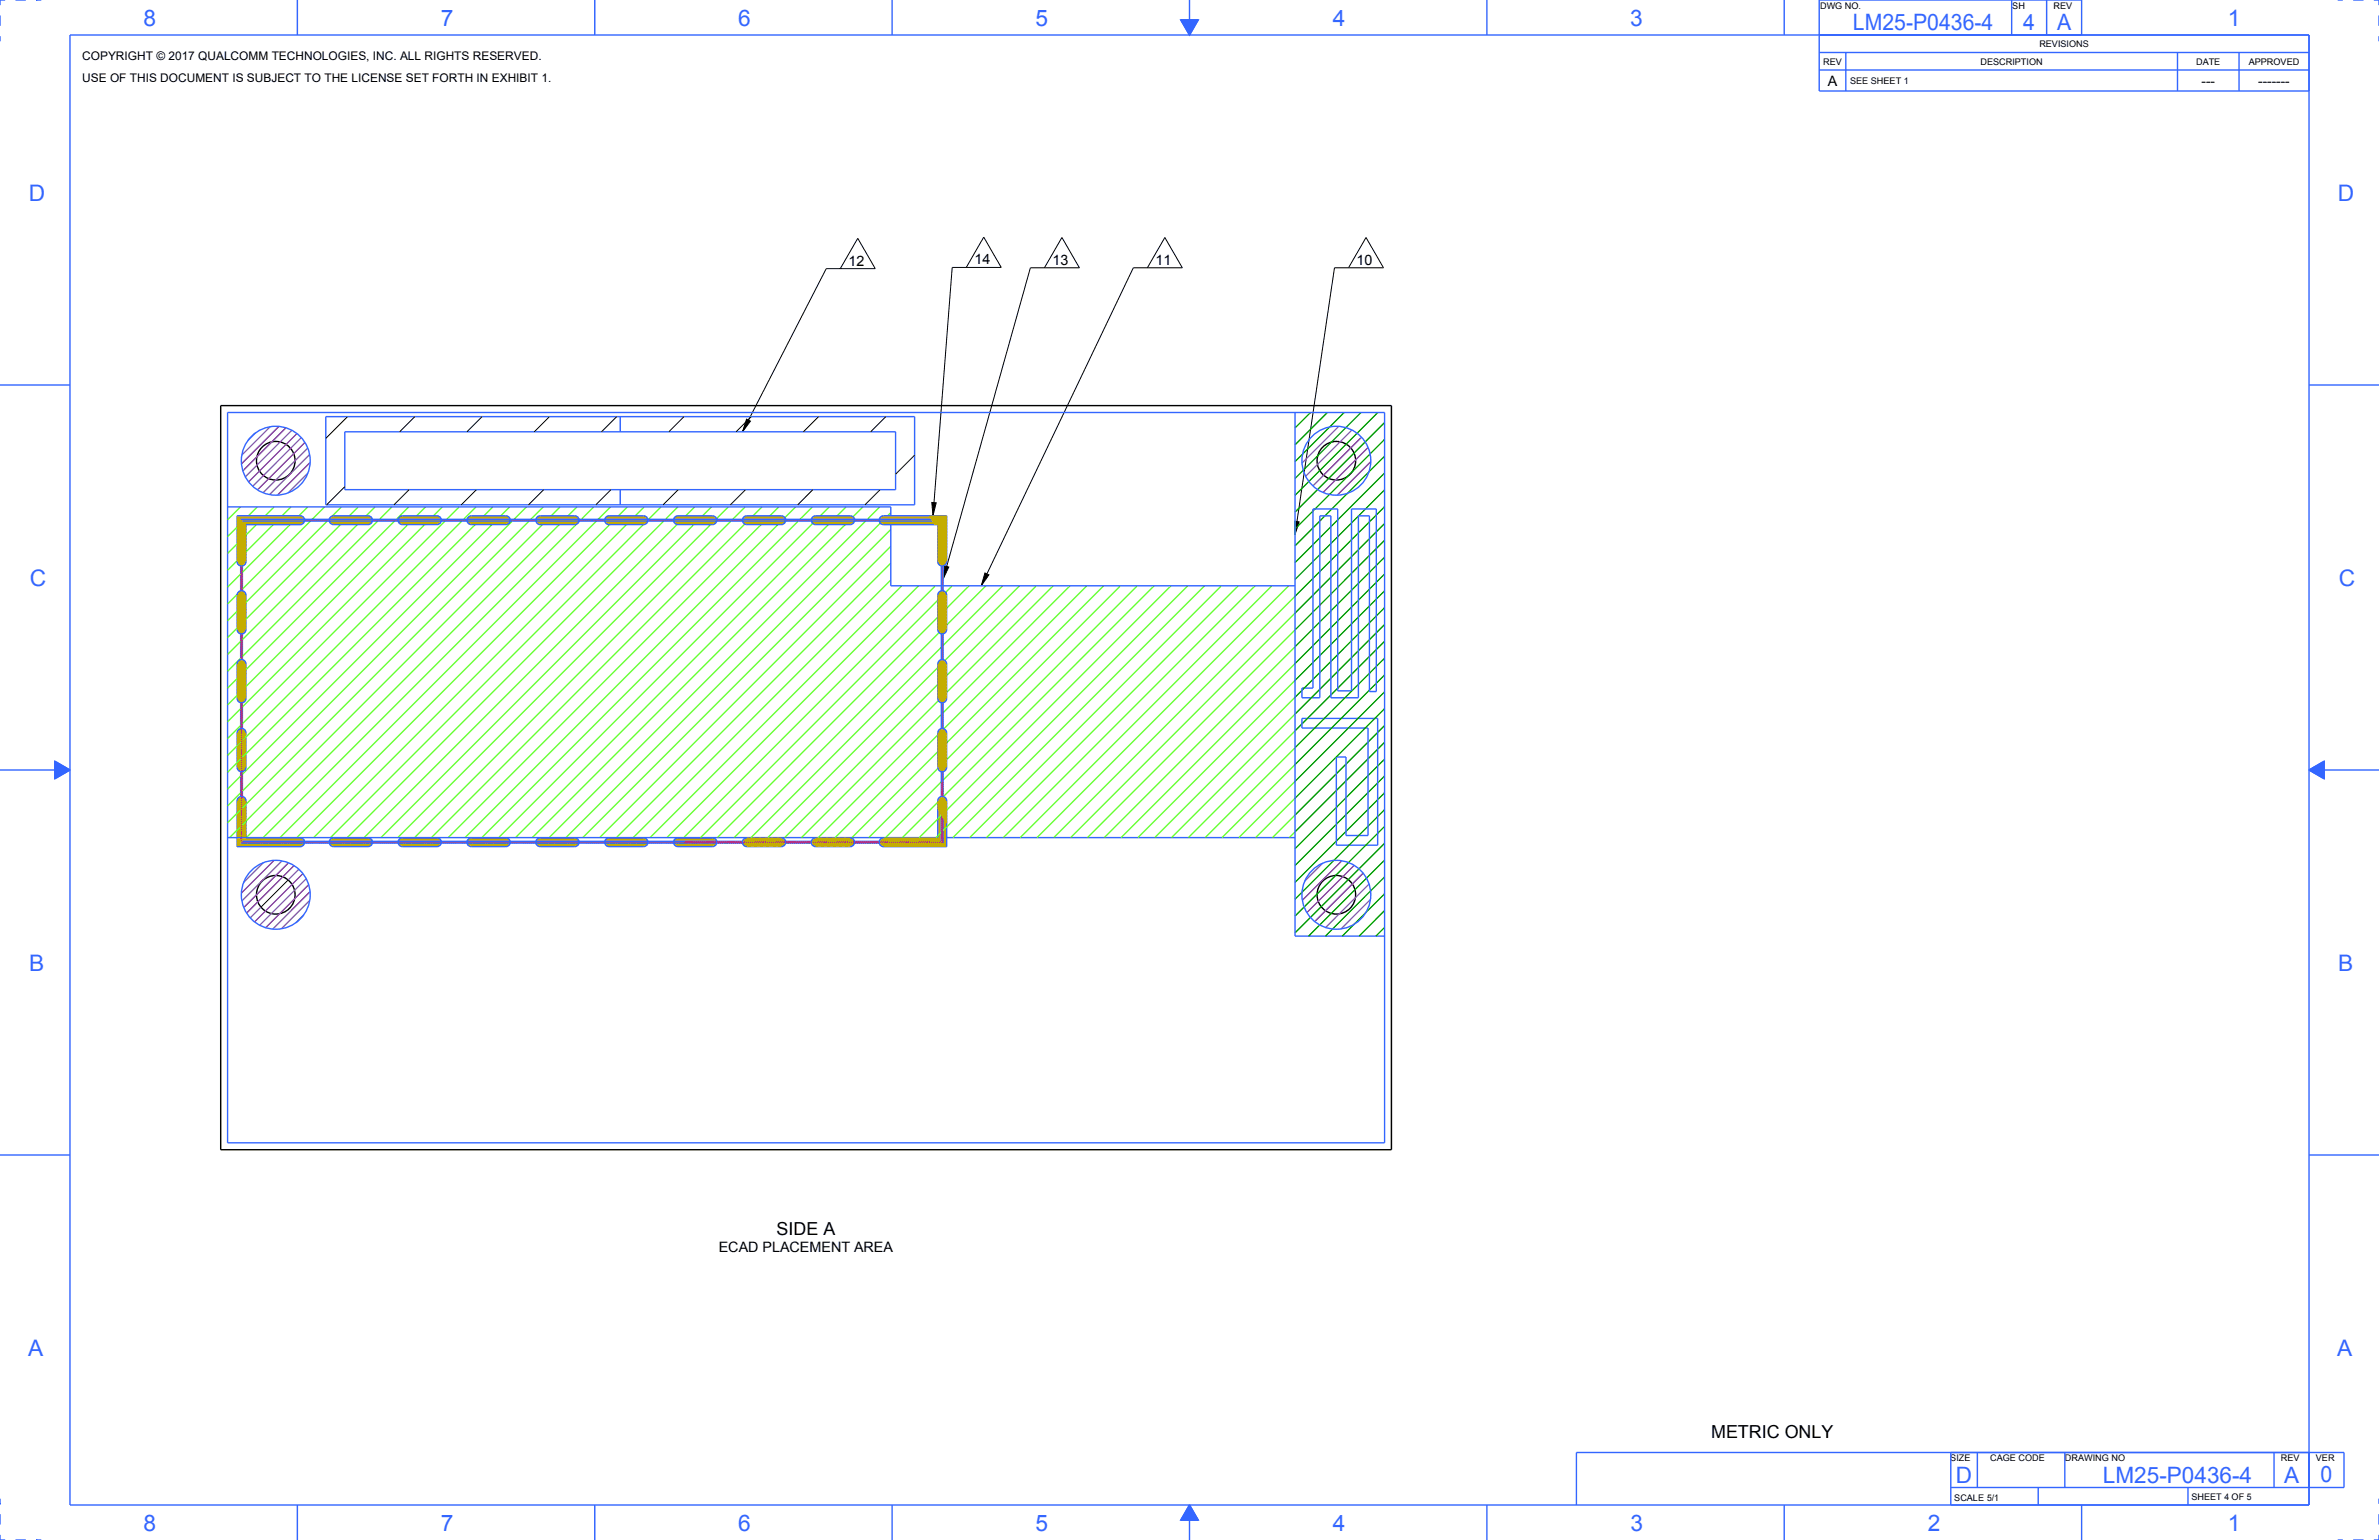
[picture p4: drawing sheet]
<svg xmlns="http://www.w3.org/2000/svg" width="864mm" height="559mm" viewBox="0 0 864 559" stroke-linecap="round" stroke-linejoin="round" font-family="sans-serif">
<defs><g id="words">
<g font-size="8.3" fill="#36f">
<text x="52.1" y="9.5">8</text>
<text x="160" y="9.5">7</text>
<text x="268" y="9.5">6</text>
<text x="375.9" y="9.5">5</text>
<text x="483.9" y="9.5">4</text>
<text x="591.8" y="9.5">3</text>
<text x="808.7" y="9.5">1</text>
<text x="10.5" y="73">D</text>
<text x="848.7" y="73">D</text>
<text x="10.8" y="212.7">C</text>
<text x="849" y="212.7">C</text>
<text x="10.6" y="352.4">B</text>
<text x="848.8" y="352.4">B</text>
<text x="10.2" y="492.1">A</text>
<text x="848.4" y="492.1">A</text>
<text x="52.1" y="555.6">8</text>
<text x="160" y="555.6">7</text>
<text x="268" y="555.6">6</text>
<text x="375.9" y="555.6">5</text>
<text x="483.9" y="555.6">4</text>
<text x="591.8" y="555.6">3</text>
<text x="699.8" y="555.6">2</text>
<text x="808.7" y="555.6">1</text>
</g>
<g font-size="8.2" fill="#36f">
<text x="672.6" y="10.7">LM25-P0436-4</text>
<text x="734.5" y="10.7">4</text>
<text x="746.7" y="10.7">A</text>
<text x="710" y="538.2">D</text>
<text x="763.4" y="538.2">LM25-P0436-4</text>
<text x="829.1" y="538.2">A</text>
<text x="842.4" y="537.7">0</text>
</g>
<g font-size="6.5">
<text x="281.9" y="448">SIDE A</text>
<text x="621.2" y="521.7">METRIC ONLY</text>
</g>
<g font-size="5.2">
<text x="663.5" y="31.2">A</text>
<text x="799.2" y="31.2">---</text>
<text x="819.8" y="31.2">-------</text>
<text x="353.7" y="95.9">14</text>
<text x="308" y="96.4">12</text>
<text x="382.1" y="96.1">13</text>
<text x="419.4" y="96.1">11</text>
<text x="492.5" y="96.1">10</text>
<text x="260.9" y="454.2">ECAD PLACEMENT AREA</text>
</g>
<g font-size="4.3">
<text x="29.9" y="22">COPYRIGHT © 2017 QUALCOMM TECHNOLOGIES, INC. ALL RIGHTS RESERVED.</text>
<text x="29.9" y="29.7">USE OF THIS DOCUMENT IS SUBJECT TO THE LICENSE SET FORTH IN EXHIBIT 1.</text>
</g>
<g font-size="3.3">
<text x="660.7" y="3.2">DWG NO.</text>
<text x="730.5" y="3.2">SH</text>
<text x="745.5" y="3.2">REV</text>
<text x="740.3" y="17.1">REVISIONS</text>
<text x="661.8" y="23.5">REV</text>
<text x="719" y="23.5">DESCRIPTION</text>
<text x="797.2" y="23.5">DATE</text>
<text x="816.3" y="23.5">APPROVED</text>
<text x="671.6" y="30.5">SEE SHEET 1</text>
<text x="708" y="530.1">SIZE</text>
<text x="722.5" y="530.1">CAGE CODE</text>
<text x="749.6" y="530.1">DRAWING NO</text>
<text x="828" y="530.1">REV</text>
<text x="840.7" y="530.1">VER</text>
<text x="709.4" y="544.5">SCALE 5/1</text>
<text x="795.5" y="544.2">SHEET 4 OF 5</text>
</g>
</g></defs>
<path d="M838.2 279.4l5.5-3.2v6.4z" fill="#36f"/>
<path d="M838.2 279.4l5.5-3.2v6.4z" fill="none" stroke="#36f" stroke-width=".51"/>
<path d="M431.8 546.1l3.2 5.5h-6.4z" fill="#36f"/>
<path d="M431.8 546.1l3.2 5.5h-6.4z" fill="none" stroke="#36f" stroke-width=".51"/>
<path d="M19.9 276.2l5.5 3.2-5.5 3.2z" fill="#36f"/>
<path d="M19.9 276.2l5.5 3.2-5.5 3.2z" fill="none" stroke="#36f" stroke-width=".51"/>
<path d="M428.6 7.2h6.4l-3.2 5.5z" fill="#36f"/>
<g fill="none" stroke="#36f" stroke-width=".51">
<path d="M0 5.6v3.8M0 13.1v1.9M1.9 0h-1.9v1.9M5.6 0h3.8M13.1 0h.1M13.1 0h1.9M25.4 12.7h812.8v533.4h-812.8zM107.9 0v12.7M215.9 0v12.7M323.8 0v12.7M428.6 7.2h6.4l-3.2 5.5zM431.8 0v12.7"/>
<path d="M539.8 0v12.7M647.7 0v12.7M660.4 19h177.8M670.1 19v14M730.2 0v12.7M742.9 0v12.7M755.6 12.7v-12.7h-95.2v33h177.8M790.4 19v14M812.8 19v14M848.6 0h1.9M854.2 0h3.8M861.7 0h1.9v1.9"/>
<path d="M863.6 5.6v3.8M863.6 13.1v1.9M660.4 25.4h177.8M0 139.7h25.4M838.2 139.7h25.4M0 279.4h25.4M19.9 276.2l5.5 3.2-5.5 3.2zM838.2 279.4l5.5-3.2v6.4zM838.2 279.4h25.4M0 419.1h25.4M838.2 419.1h25.4M708.2 539.8h142.7v-12.8h-278.6v19.1"/>
<path d="M708.2 527v19.1M717.8 527v12.8M739.9 539.8v6.3M749.6 527v12.8M794.3 539.8v6.3M825.5 527v12.8M0 545.7h.1M0 543.8v1.9M0 549.4v3.8M0 556.9v1.9h1.9M5.6 558.8h3.8M13.1 558.8h.1"/>
<path d="M13.1 558.8h1.9M107.9 546.1v12.7M215.9 546.1v12.7M323.8 546.1v12.7M431.8 546.1l3.2 5.5h-6.4zM431.8 546.1v12.7M539.8 546.1v12.7M647.7 546.1v12.7M755.6 546.1v12.7M848.6 558.8h1.9M854.2 558.8h3.8M863.6 545.7h.1"/>
<path d="M863.6 556.9v1.9h-1.9M863.6 543.8v1.9M863.6 549.4v3.8"/>
</g>
<path d="M271 152.1l1.4 .7-2.9 3.9zM338.3 182.3l1.5 .1-1.1 4.7zM470 189.1l1.6 .3-1.5 4.6zM342.9 205.3l1.5 .5-2 4.3zM357.5 207.9l1.5 .7-2.8 4z" fill="#000"/>
<path d="M305 97.5l6.4-11 6.3 11h-17.8l-30.4 59.2M350.8 97l6.3-11 6.4 11h-17.8l-7 90.1M379.1 97.2l6.4-11 6.3 11h-17.8l-31.6 112.9M416.5 97.2l6.3-11 6.4 11h-17.8l-55.2 115.4M489.5 97.2l6.4-11 6.3 11h-17.8l-14.3 96.8M271 152.1l1.4 .7-2.9 3.9zM338.3 182.3l1.5 .1-1.1 4.7zM470 189.1l1.6 .3-1.5 4.6zM342.9 205.3l1.5 .5-2 4.3zM357.5 207.9l1.5 .7-2.8 4z" fill="none" stroke="#000" stroke-width=".36"/>
<path d="M80.1 147.2h425v270h-425z" fill="none" stroke="#000" stroke-width=".51"/>
<!-- layer: 02___PRT_ALL_AXES -->
<g fill="none" stroke="#000" stroke-width=".51">
<circle cx="100.1" cy="167.2" r="7"/>
<circle cx="485.1" cy="167.2" r="7"/>
<circle cx="100.1" cy="324.7" r="7"/>
<circle cx="485.1" cy="324.7" r="7"/>
</g>
<!-- layer: 12_COSMETIC_SKETCH -->
<g fill="none" stroke="#93c" stroke-width=".51">
<path d="M92.9 157l-3 2.9M98.1 154.8l-10.3 10.3M101.2 154.7l-13.5 13.6M103.8 155.2l-15.6 15.7M105.9 156.1l-16.8 16.9M107.8 157.3l-17.5 17.6M109.4 158.8l-17.7 17.7M486 154.7l-13.4 13.3M490.8 156l-16.8 16.8M494.2 158.6l-17.6 17.7M110.7 160.5l-17.2 17.3M111.7 162.6l-16.2 16.2"/>
<path d="M111.8 171.7l-7.2 7.1M112.4 164.9l-14.5 14.6M112.6 167.8l-11.9 11.9M496.6 162.4l-16.3 16.3M497.6 167.5l-12.2 12.2M95.6 313l-7.2 7.2M99.5 312.2l-11.9 11.9M102.4 312.4l-14.6 14.5M104.7 313.1l-16.2 16.2M106.8 314.1l-17.3 17.2M108.5 315.4l-3.9 3.9M110 317l-17.6 17.5"/>
<path d="M111.2 318.8l-16.9 16.9M480.1 313.2l-6.5 6.5M487.1 312.3l-14.3 14.4M491.6 314l-17.2 17.1M494.8 316.8l-17.5 17.6M94.7 329.2l-3.9 3.9M110.3 331.9l-3 3M112.1 321l-15.7 15.6M112.4 326.7l-10.3 10.3M112.6 323.5l-13.6 13.6M497 320.8l-15.8 15.8M497.5 326.4l-10.7 10.7"/>
</g>
<g fill="none" stroke="#36f" stroke-width=".51">
<path d="M82.6 149.7h420v265h-420zM118.3 151.2h213.7v32h-213.7zM125.2 156.7h199.9v21h-199.9zM225.2 151.2v5.5M470.1 149.7v190h32.5M225.2 177.7v5.5M82.6 183.9h240.8v28.7h146.7M86.1 187.1h22.8a1.62 1.62 0 0 1 1.7 1.7 1.62 1.62 0 0 1-1.7 1.6h-19.6v13.4a1.63 1.63 0 0 1-1.6 1.6 1.63 1.63 0 0 1-1.6-1.6zM87.4 188.4h255v117.5h-255zM88 189.1h253.7v116.2h-253.7zM120 187.6l1.1-.4h12.5a1.6 1.6 0 0 1 1.6 1.6 1.6 1.6 0 0 1-1.6 1.6h-12.5a1.6 1.6 0 0 1-1.5-1 1.6 1.6 0 0 1 .4-1.8zM145 187.6l1.1-.4h12.5a1.6 1.6 0 0 1 1.6 1.6 1.6 1.6 0 0 1-1.6 1.6h-12.5a1.6 1.6 0 0 1-1.5-1 1.6 1.6 0 0 1 .4-1.8z"/>
<path d="M170 187.6l1.1-.4h12.5a1.6 1.6 0 0 1 1.6 1.6 1.6 1.6 0 0 1-1.6 1.6h-12.5a1.6 1.6 0 0 1-1.5-1 1.6 1.6 0 0 1 .4-1.8zM195 187.6l1.1-.4h12.5a1.6 1.6 0 0 1 1.6 1.6 1.6 1.6 0 0 1-1.6 1.6h-12.5a1.6 1.6 0 0 1-1.5-1 1.6 1.6 0 0 1 .4-1.8zM214.9 188.4v.7M220 187.6l1.1-.4h12.5a1.6 1.6 0 0 1 1.6 1.6 1.6 1.6 0 0 1-1.6 1.6h-12.5a1.6 1.6 0 0 1-1.5-1 1.6 1.6 0 0 1 .4-1.8zM245 187.6l1.1-.4h12.5a1.6 1.6 0 0 1 1.6 1.6 1.6 1.6 0 0 1-1.6 1.6h-12.5a1.6 1.6 0 0 1-1.5-1 1.6 1.6 0 0 1 .4-1.8zM270 187.6l1.1-.4h12.5a1.6 1.6 0 0 1 1.6 1.6 1.6 1.6 0 0 1-1.6 1.6h-12.5a1.6 1.6 0 0 1-1.5-1 1.6 1.6 0 0 1 .4-1.8zM295 187.6l1.1-.4h12.5a1.6 1.6 0 0 1 1.6 1.6 1.6 1.6 0 0 1-1.6 1.6h-12.5a1.6 1.6 0 0 1-1.5-1 1.6 1.6 0 0 1 .4-1.8zM319.6 187.6l1.2-.5h22.9v16.7a1.63 1.63 0 0 1-1.7 1.6 1.63 1.63 0 0 1-1.6-1.6v-13.4h-19.6a1.63 1.63 0 0 1-1.5-1 1.63 1.63 0 0 1 .3-1.8zM476.6 184.7h9v66h5v-66h9v66.2h-2.5v-63.7h-4v66h-10v-66h-4v66h-6.5v-3.5h4zM86.6 214.8a1.6 1.6 0 0 1 1.7-.3 1.6 1.6 0 0 1 1 1.4v12.5a1.6 1.6 0 0 1-1.6 1.6 1.6 1.6 0 0 1-1.6-1.6v-12.5zM340.9 214.8a1.6 1.6 0 0 1 1.7-.3 1.6 1.6 0 0 1 1 1.4v12.5a1.6 1.6 0 0 1-1.6 1.6 1.6 1.6 0 0 1-1.6-1.6v-12.5zM86.6 239.8a1.6 1.6 0 0 1 1.7-.3 1.6 1.6 0 0 1 1 1.4v12.5a1.6 1.6 0 0 1-1.6 1.6 1.6 1.6 0 0 1-1.6-1.6v-12.5z"/>
<path d="M340.9 239.8a1.6 1.6 0 0 1 1.7-.3 1.6 1.6 0 0 1 1 1.4v12.5a1.6 1.6 0 0 1-1.6 1.6 1.6 1.6 0 0 1-1.6-1.6v-12.5zM86.6 264.8a1.6 1.6 0 0 1 1.7-.3 1.6 1.6 0 0 1 1 1.4v12.5a1.6 1.6 0 0 1-1.6 1.6 1.6 1.6 0 0 1-1.6-1.6v-12.5zM340.9 264.8a1.6 1.6 0 0 1 1.7-.3 1.6 1.6 0 0 1 1 1.4v12.5a1.6 1.6 0 0 1-1.6 1.6 1.6 1.6 0 0 1-1.6-1.6v-12.5zM472.6 260.7h27.5v46h-15v-32h3.5v28.5h8v-39h-24zM86.5 289.5a1.62 1.62 0 0 1 1.8-.4 1.62 1.62 0 0 1 1 1.5v13.4h19.6a1.62 1.62 0 0 1 1.7 1.6 1.62 1.62 0 0 1-1.7 1.6h-22.8v-16.6zM82.6 303.9h387.5M120 304.5l1.1-.5h12.5a1.6 1.6 0 0 1 1.6 1.6 1.6 1.6 0 0 1-1.6 1.6h-12.5a1.6 1.6 0 0 1-1.5-1 1.6 1.6 0 0 1 .4-1.7zM145 304.5l1.1-.5h12.5a1.6 1.6 0 0 1 1.6 1.6 1.6 1.6 0 0 1-1.6 1.6h-12.5a1.6 1.6 0 0 1-1.5-1 1.6 1.6 0 0 1 .4-1.7zM170 304.5l1.1-.5h12.5a1.6 1.6 0 0 1 1.6 1.6 1.6 1.6 0 0 1-1.6 1.6h-12.5a1.6 1.6 0 0 1-1.5-1 1.6 1.6 0 0 1 .4-1.7zM195 304.5l1.1-.5h12.5a1.6 1.6 0 0 1 1.6 1.6 1.6 1.6 0 0 1-1.6 1.6h-12.5a1.6 1.6 0 0 1-1.5-1 1.6 1.6 0 0 1 .4-1.7zM214.9 305.3v.6M220 304.5l1.1-.5h12.5a1.6 1.6 0 0 1 1.6 1.6 1.6 1.6 0 0 1-1.6 1.6h-12.5a1.6 1.6 0 0 1-1.5-1 1.6 1.6 0 0 1 .4-1.7z"/>
<path d="M245 304.5l1.1-.5h12.5a1.6 1.6 0 0 1 1.6 1.6 1.6 1.6 0 0 1-1.6 1.6h-12.5a1.6 1.6 0 0 1-1.5-1 1.6 1.6 0 0 1 .4-1.7zM270 304.5l1.1-.5h12.5a1.6 1.6 0 0 1 1.6 1.6 1.6 1.6 0 0 1-1.6 1.6h-12.5a1.6 1.6 0 0 1-1.5-1 1.6 1.6 0 0 1 .4-1.7zM295 304.5l1.1-.5h12.5a1.6 1.6 0 0 1 1.6 1.6 1.6 1.6 0 0 1-1.6 1.6h-12.5a1.6 1.6 0 0 1-1.5-1 1.6 1.6 0 0 1 .4-1.7zM319.6 304.5l1.2-.5h19.6v-13.4a1.63 1.63 0 0 1 1.6-1.6 1.63 1.63 0 0 1 1.7 1.6v16.6h-22.9a1.63 1.63 0 0 1-1.5-1 1.63 1.63 0 0 1 .3-1.7z"/>
<circle cx="100.1" cy="167.2" r="12.5"/>
<circle cx="485.1" cy="167.2" r="12.5"/>
<circle cx="100.1" cy="324.7" r="12.5"/>
<circle cx="485.1" cy="324.7" r="12.5"/>
</g>
<g fill="none" stroke="#6f3" stroke-width=".51">
<path d="M87.3 183.9l-4.7 4.7M87.4 190l-4.8 4.7M87.4 196.1l-4.8 4.7M88.3 189.1l-.3 .2M93.4 183.9l-4.5 4.5M94.4 189.1l-6.4 6.3M99.5 183.9l-4.5 4.5M100.5 189.1l-12.5 12.4M105.6 183.9l-4.5 4.5M106.6 189.1l-18.6 18.5M111.7 183.9l-4.5 4.5M112.7 189.1l-24.7 24.7"/>
<path d="M117.8 183.9l-4.5 4.5M118.8 189.1l-30.8 30.8M123.9 183.9l-4.5 4.5M124.9 189.1l-36.9 36.9M130 183.9l-4.5 4.5M131 189.1l-43 43M136.2 183.9l-4.5 4.5M137.1 189.1l-49.1 49.1M142.3 183.9l-4.5 4.5M143.2 189.1l-55.2 55.2M148.4 183.9l-4.5 4.5M149.3 189.1l-61.3 61.3"/>
<path d="M154.5 183.9l-4.5 4.5M155.4 189.1l-67.4 67.4M160.6 183.9l-4.5 4.5M161.5 189.1l-73.5 73.5M166.7 183.9l-4.5 4.5M167.6 189.1l-79.6 79.6M172.8 183.9l-4.5 4.5M173.7 189.1l-85.7 85.7M178.9 183.9l-4.5 4.5M179.9 189.1l-91.9 91.8M185 183.9l-4.5 4.5M186 189.1l-98 97.9"/>
<path d="M191.1 183.9l-4.5 4.5M192.1 189.1l-104.1 104M197.2 183.9l-4.5 4.5M198.2 189.1l-110.2 110.1M203.3 183.9l-4.5 4.5M204.3 189.1l-114.9 114.8M209.4 183.9l-4.5 4.5M210.4 189.1l-114.9 114.8M215.5 183.9l-4.5 4.5M216.5 189.1l-114.9 114.8M221.6 183.9l-4.5 4.5M222.6 189.1l-114.8 114.8"/>
<path d="M227.8 183.9l-4.5 4.5M228.7 189.1l-114.8 114.8M233.9 183.9l-4.5 4.5M234.8 189.1l-114.8 114.8M240 183.9l-4.5 4.5M240.9 189.1l-114.8 114.8M246.1 183.9l-4.5 4.5M247 189.1l-114.8 114.8M252.2 183.9l-4.5 4.5M253.1 189.1l-114.8 114.8M258.3 183.9l-4.5 4.5M259.2 189.1l-114.8 114.8"/>
<path d="M264.4 183.9l-4.5 4.5M265.3 189.1l-114.8 114.8M270.5 183.9l-4.5 4.5M271.5 189.1l-114.9 114.8M276.6 183.9l-4.5 4.5M277.6 189.1l-114.9 114.8M282.7 183.9l-4.5 4.5M283.7 189.1l-114.9 114.8M288.8 183.9l-4.5 4.5M289.8 189.1l-114.9 114.8M294.9 183.9l-4.5 4.5M295.9 189.1l-114.9 114.8"/>
<path d="M301 183.9l-4.5 4.5M302 189.1l-114.9 114.8M307.1 183.9l-4.5 4.5M308.1 189.1l-114.9 114.8M313.2 183.9l-4.5 4.5M314.2 189.1l-114.8 114.8M319.4 183.9l-4.5 4.5M320.3 189.1l-114.8 114.8M323.4 198.2l-105.7 105.7M323.4 192.1l-111.8 111.8M323.4 186l-2.4 2.4M87.4 202.2l-4.8 4.7"/>
<path d="M87.4 208.3l-4.8 4.7M87.4 214.4l-4.8 4.8M323.4 210.5l-93.5 93.4M323.4 204.3l-99.6 99.6M327.4 212.6l-91.4 91.3M333.5 212.6l-91.4 91.3M339.6 212.6l-91.4 91.3M341.7 216.5l-87.4 87.4M345.7 212.6l-3.3 3.3M351.8 212.6l-9.4 9.4M357.9 212.6l-15.5 15.5M364 212.6l-21.6 21.6"/>
<path d="M370.1 212.6l-27.7 27.7M376.2 212.6l-33.8 33.8M382.3 212.6l-39.9 39.9M388.4 212.6l-46 46M394.5 212.6l-52.1 52.1M400.6 212.6l-58.2 58.2M406.8 212.6l-64.4 64.3M412.9 212.6l-70.5 70.5M419 212.6l-76.6 76.6M425.1 212.6l-82.7 82.7M431.2 212.6l-88.8 88.8M437.3 212.6l-91.4 91.3"/>
<path d="M443.4 212.6l-91.4 91.3M449.5 212.6l-91.4 91.3M455.6 212.6l-91.4 91.3M461.7 212.6l-91.4 91.3M467.8 212.6l-91.4 91.3M470.1 216.4l-87.6 87.5M87.4 220.5l-4.8 4.8M87.4 226.6l-4.8 4.8M87.4 232.7l-4.8 4.8M87.4 238.8l-4.8 4.8M341.7 234.8l-69.1 69.1M341.7 228.7l-75.2 75.2"/>
<path d="M341.7 222.6l-81.3 81.3M470.1 234.7l-69.2 69.2M470.1 222.5l-81.4 81.4M470.1 228.6l-75.3 75.3M87.4 244.9l-4.8 4.8M87.4 251l-4.8 4.8M87.4 257.1l-4.8 4.8M341.7 247.1l-56.9 56.8M341.7 253.2l-50.8 50.7M341.7 259.3l-44.6 44.6M341.7 241l-63 62.9M470.1 259.1l-44.8 44.8"/>
<path d="M470.1 240.8l-63.1 63.1M470.1 253l-50.9 50.9M470.1 246.9l-57 57M87.4 263.3l-4.8 4.7M87.4 269.4l-4.8 4.7M87.4 275.5l-4.8 4.7M341.7 277.6l-26.3 26.3M341.7 271.5l-32.4 32.4M341.7 265.4l-38.5 38.5M470.1 271.3l-32.6 32.6M470.1 265.2l-38.7 38.7M470.1 277.4l-26.5 26.5"/>
<path d="M87.4 299.9l-4.1 4M87.4 281.6l-4.8 4.7M87.4 287.7l-4.8 4.7M87.4 293.8l-4.8 4.7M341.7 289.8l-14.1 14.1M341.7 295.9l-8 8M341.7 283.7l-20.2 20.2M470.1 295.8l-8.2 8.1M470.1 283.5l-20.4 20.4M470.1 289.6l-14.3 14.3M341.7 302l-1.9 1.9M470.1 301.9l-2.1 2"/>
</g>
<g fill="none" stroke="#f00" stroke-width=".51">
<path d="M87.4 188.4v.1M88 189.3l-.6 .7M88 190.1l-.6 .6M88 190.9l-.6 .6M88 191.6l-.6 .7M88 192.4l-.6 .6M88 193.1l-.6 .7M88 193.9l-.6 .7M88 194.7l-.6 .6M88 195.4l-.6 .7M88 196.2l-.6 .6M88 197l-.6 .6"/>
<path d="M88 197.7l-.6 .7M88 198.5l-.6 .6M88 199.3l-.6 .6M88.1 188.4l-.7 .8M88.9 188.4l-.6 .7M89.7 188.4l-.7 .7M90.4 188.4l-.6 .7M91.2 188.4l-.7 .7M92 188.4l-.7 .7M92.7 188.4l-.6 .7M93.5 188.4l-.7 .7M94.3 188.4l-.7 .7"/>
<path d="M95 188.4l-.6 .7M95.8 188.4l-.7 .7M96.5 188.4l-.6 .7M97.3 188.4l-.6 .7M98.1 188.4l-.7 .7M98.8 188.4l-.6 .7M99.6 188.4l-.7 .7M100.4 188.4l-.7 .7M101.1 188.4l-.6 .7M101.9 188.4l-.7 .7M102.6 188.4l-.6 .7M103.4 188.4l-.6 .7"/>
<path d="M104.2 188.4l-.7 .7M104.9 188.4l-.6 .7M105.7 188.4l-.6 .7M106.5 188.4l-.7 .7M107.2 188.4l-.6 .7M108 188.4l-.7 .7M108.8 188.4l-.7 .7M109.5 188.4l-.6 .7M110.3 188.4l-.7 .7M111 188.4l-.6 .7M111.8 188.4l-.6 .7M112.6 188.4l-.7 .7"/>
<path d="M113.3 188.4l-.6 .7M114.1 188.4l-.7 .7M114.9 188.4l-.7 .7M115.6 188.4l-.6 .7M116.4 188.4l-.7 .7M117.2 188.4l-.7 .7M117.9 188.4l-.6 .7M118.7 188.4l-.7 .7M119.4 188.4l-.6 .7M120.2 188.4l-.6 .7M121 188.4l-.7 .7M121.7 188.4l-.6 .7"/>
<path d="M122.5 188.4l-.7 .7M123.3 188.4l-.7 .7M124 188.4l-.6 .7M124.8 188.4l-.7 .7M125.5 188.4l-.6 .7M126.3 188.4l-.6 .7M127.1 188.4l-.7 .7M127.8 188.4l-.6 .7M128.6 188.4l-.6 .7M129.4 188.4l-.7 .7M130.1 188.4l-.6 .7M130.9 188.4l-.7 .7"/>
<path d="M131.7 188.4l-.7 .7M132.4 188.4l-.6 .7M133.2 188.4l-.7 .7M133.9 188.4l-.6 .7M134.7 188.4l-.6 .7M135.5 188.4l-.7 .7M136.2 188.4l-.6 .7M137 188.4l-.7 .7M137.8 188.4l-.7 .7M138.5 188.4l-.6 .7M139.3 188.4l-.7 .7M140.1 188.4l-.7 .7"/>
<path d="M140.8 188.4l-.6 .7M141.6 188.4l-.7 .7M142.3 188.4l-.6 .7M143.1 188.4l-.6 .7M143.9 188.4l-.7 .7M144.6 188.4l-.6 .7M145.4 188.4l-.7 .7M146.2 188.4l-.7 .7M146.9 188.4l-.6 .7M147.7 188.4l-.7 .7M148.4 188.4l-.6 .7M149.2 188.4l-.6 .7"/>
<path d="M150 188.4l-.7 .7M150.7 188.4l-.6 .7M151.5 188.4l-.7 .7M152.3 188.4l-.7 .7M153 188.4l-.6 .7M153.8 188.4l-.7 .7M154.6 188.4l-.7 .7M155.3 188.4l-.6 .7M156.1 188.4l-.7 .7M156.8 188.4l-.6 .7M157.6 188.4l-.6 .7M158.4 188.4l-.7 .7"/>
<path d="M159.1 188.4l-.6 .7M159.9 188.4l-.7 .7M160.7 188.4l-.7 .7M161.4 188.4l-.6 .7M162.2 188.4l-.7 .7M162.9 188.4l-.6 .7M163.7 188.4l-.6 .7M164.5 188.4l-.7 .7M165.2 188.4l-.6 .7M166 188.4l-.6 .7M166.8 188.4l-.7 .7M167.5 188.4l-.6 .7"/>
<path d="M168.3 188.4l-.7 .7M169.1 188.4l-.7 .7M169.8 188.4l-.6 .7M170.6 188.4l-.7 .7M171.3 188.4l-.6 .7M172.1 188.4l-.6 .7M172.9 188.4l-.7 .7M173.6 188.4l-.6 .7M174.4 188.4l-.7 .7M175.2 188.4l-.7 .7M175.9 188.4l-.6 .7M176.7 188.4l-.7 .7"/>
<path d="M177.5 188.4l-.7 .7M178.2 188.4l-.6 .7M179 188.4l-.7 .7M179.7 188.4l-.6 .7M180.5 188.4l-.6 .7M181.3 188.4l-.7 .7M182 188.4l-.6 .7M182.8 188.4l-.7 .7M183.6 188.4l-.7 .7M184.3 188.4l-.6 .7M185.1 188.4l-.7 .7M185.8 188.4l-.6 .7"/>
<path d="M186.6 188.4l-.6 .7M187.4 188.4l-.7 .7M188.1 188.4l-.6 .7M188.9 188.4l-.6 .7M189.7 188.4l-.7 .7M190.4 188.4l-.6 .7M191.2 188.4l-.7 .7M192 188.4l-.7 .7M192.7 188.4l-.6 .7M193.5 188.4l-.7 .7M194.2 188.4l-.6 .7M195 188.4l-.6 .7"/>
<path d="M195.8 188.4l-.7 .7M196.5 188.4l-.6 .7M197.3 188.4l-.7 .7M198.1 188.4l-.7 .7M198.8 188.4l-.6 .7M199.6 188.4l-.7 .7M200.4 188.4l-.7 .7M201.1 188.4l-.6 .7M201.9 188.4l-.7 .7M202.6 188.4l-.6 .7M203.4 188.4l-.6 .7M204.2 188.4l-.7 .7"/>
<path d="M204.9 188.4l-.6 .7M205.7 188.4l-.7 .7M206.5 188.4l-.7 .7M207.2 188.4l-.6 .7M208 188.4l-.7 .7M208.7 188.4l-.6 .7M209.5 188.4l-.6 .7M210.3 188.4l-.7 .7M211 188.4l-.6 .7M211.8 188.4l-.6 .7M212.6 188.4l-.7 .7M213.3 188.4l-.6 .7"/>
<path d="M214.1 188.4l-.7 .7M214.9 188.4l-.7 .7M215.6 188.4l-.6 .7M216.4 188.4l-.7 .7M217.1 188.4l-.6 .7M217.9 188.4l-.6 .7M218.7 188.4l-.7 .7M219.4 188.4l-.6 .7M220.2 188.4l-.7 .7M221 188.4l-.7 .7M221.7 188.4l-.6 .7M222.5 188.4l-.7 .7"/>
<path d="M223.3 188.4l-.7 .7M224 188.4l-.6 .7M224.8 188.4l-.7 .7M225.5 188.4l-.6 .7M226.3 188.4l-.6 .7M227.1 188.4l-.7 .7M227.8 188.4l-.6 .7M228.6 188.4l-.7 .7M229.4 188.4l-.7 .7M230.1 188.4l-.6 .7M230.9 188.4l-.7 .7M231.6 188.4l-.6 .7"/>
<path d="M232.4 188.4l-.6 .7M233.2 188.4l-.7 .7M233.9 188.4l-.6 .7M234.7 188.4l-.6 .7M235.5 188.4l-.7 .7M236.2 188.4l-.6 .7M237 188.4l-.7 .7M237.8 188.4l-.7 .7M238.5 188.4l-.6 .7M239.3 188.4l-.7 .7M240 188.4l-.6 .7M240.8 188.4l-.6 .7"/>
<path d="M241.6 188.4l-.7 .7M242.3 188.4l-.6 .7M243.1 188.4l-.7 .7M243.9 188.4l-.7 .7M244.6 188.4l-.6 .7M245.4 188.4l-.7 .7M246.2 188.4l-.7 .7M246.9 188.4l-.6 .7M247.7 188.4l-.7 .7M248.4 188.4l-.6 .7M249.2 188.4l-.6 .7M250 188.4l-.7 .7"/>
<path d="M250.7 188.4l-.6 .7M251.5 188.4l-.7 .7M252.3 188.4l-.7 .7M253 188.4l-.6 .7M253.8 188.4l-.7 .7M254.5 188.4l-.6 .7M255.3 188.4l-.6 .7M256.1 188.4l-.7 .7M256.8 188.4l-.6 .7M257.6 188.4l-.6 .7M258.4 188.4l-.7 .7M259.1 188.4l-.6 .7"/>
<path d="M259.9 188.4l-.7 .7M260.7 188.4l-.7 .7M261.4 188.4l-.6 .7M262.2 188.4l-.7 .7M262.9 188.4l-.6 .7M263.7 188.4l-.6 .7M264.5 188.4l-.7 .7M265.2 188.4l-.6 .7M266 188.4l-.7 .7M266.8 188.4l-.7 .7M267.5 188.4l-.6 .7M268.3 188.4l-.7 .7"/>
<path d="M269.1 188.4l-.7 .7M269.8 188.4l-.6 .7M270.6 188.4l-.7 .7M271.3 188.4l-.6 .7M272.1 188.4l-.6 .7M272.9 188.4l-.7 .7M273.6 188.4l-.6 .7M274.4 188.4l-.7 .7M275.2 188.4l-.7 .7M275.9 188.4l-.6 .7M276.7 188.4l-.7 .7M277.4 188.4l-.6 .7"/>
<path d="M278.2 188.4l-.6 .7M279 188.4l-.7 .7M279.7 188.4l-.6 .7M280.5 188.4l-.6 .7M281.3 188.4l-.7 .7M282 188.4l-.6 .7M282.8 188.4l-.7 .7M283.6 188.4l-.7 .7M284.3 188.4l-.6 .7M285.1 188.4l-.7 .7M285.8 188.4l-.6 .7M286.6 188.4l-.6 .7"/>
<path d="M287.4 188.4l-.7 .7M288.1 188.4l-.6 .7M288.9 188.4l-.7 .7M289.7 188.4l-.7 .7M290.4 188.4l-.6 .7M291.2 188.4l-.7 .7M292 188.4l-.7 .7M292.7 188.4l-.6 .7M293.5 188.4l-.7 .7M294.2 188.4l-.6 .7M295 188.4l-.6 .7M295.8 188.4l-.7 .7"/>
<path d="M296.5 188.4l-.6 .7M297.3 188.4l-.7 .7M298.1 188.4l-.7 .7M298.8 188.4l-.6 .7M299.6 188.4l-.7 .7M300.3 188.4l-.6 .7M301.1 188.4l-.6 .7M301.9 188.4l-.7 .7M302.6 188.4l-.6 .7M303.4 188.4l-.6 .7M304.2 188.4l-.7 .7M304.9 188.4l-.6 .7"/>
<path d="M305.7 188.4l-.7 .7M306.5 188.4l-.7 .7M307.2 188.4l-.6 .7M308 188.4l-.7 .7M308.7 188.4l-.6 .7M309.5 188.4l-.6 .7M310.3 188.4l-.7 .7M311 188.4l-.6 .7M311.8 188.4l-.7 .7M312.6 188.4l-.7 .7M313.3 188.4l-.6 .7M314.1 188.4l-.7 .7"/>
<path d="M314.9 188.4l-.7 .7M315.6 188.4l-.6 .7M316.4 188.4l-.7 .7M317.1 188.4l-.6 .7M317.9 188.4l-.6 .7M318.7 188.4l-.7 .7M319.4 188.4l-.6 .7M320.2 188.4l-.7 .7M321 188.4l-.7 .7M321.7 188.4l-.6 .7M322.5 188.4l-.7 .7M323.2 188.4l-.6 .7"/>
<path d="M324 188.4l-.6 .7M324.8 188.4l-.7 .7M325.5 188.4l-.6 .7M326.3 188.4l-.6 .7M327.1 188.4l-.7 .7M327.8 188.4l-.6 .7M328.6 188.4l-.7 .7M329.4 188.4l-.7 .7M330.1 188.4l-.6 .7M330.9 188.4l-.7 .7M331.6 188.4l-.6 .7M332.4 188.4l-.6 .7"/>
<path d="M333.2 188.4l-.7 .7M333.9 188.4l-.6 .7M334.7 188.4l-.7 .7M335.5 188.4l-.7 .7M336.2 188.4l-.6 .7M337 188.4l-.7 .7M337.8 188.4l-.7 .7M338.5 188.4l-.6 .7M339.3 188.4l-.7 .7M340 188.4l-.6 .7M340.8 188.4l-.6 .7M341.6 188.4l-.7 .7"/>
<path d="M342.3 188.4l-.6 .7M342.4 189.2l-.7 .6M342.4 189.9l-.7 .7M342.4 190.7l-.7 .6M342.4 191.5l-.7 .6M342.4 192.2l-.7 .7M342.4 193l-.7 .6M342.4 193.7l-.7 .7M342.4 194.5l-.7 .7M342.4 195.3l-.7 .6M342.4 196l-.7 .7M342.4 196.8l-.7 .6"/>
<path d="M342.4 197.6l-.7 .6M342.4 198.3l-.7 .7M342.4 199.1l-.7 .6M342.4 199.8l-.7 .7M88 200l-.6 .7M88 200.8l-.6 .6M88 201.5l-.6 .7M88 202.3l-.6 .7M88 203.1l-.6 .6M88 203.8l-.6 .7M88 204.6l-.6 .6M88 205.4l-.6 .6"/>
<path d="M88 206.1l-.6 .7M88 206.9l-.6 .6M88 207.6l-.6 .7M88 208.4l-.6 .7M88 209.2l-.6 .6M88 209.9l-.6 .7M88 210.7l-.6 .7M88 211.5l-.6 .6M88 212.2l-.6 .7M88 213l-.6 .6M88 213.8l-.6 .6M88 214.5l-.6 .7"/>
<path d="M88 215.3l-.6 .6M88 216l-.6 .7M88 216.8l-.6 .7M88 217.6l-.6 .6M88 218.3l-.6 .7M88 219.1l-.6 .6M88 219.9l-.6 .6M342.4 200.6l-.7 .7M342.4 201.4l-.7 .6M342.4 202.1l-.7 .7M342.4 202.9l-.7 .7M342.4 203.7l-.7 .6"/>
<path d="M342.4 204.4l-.7 .7M342.4 205.2l-.7 .6M342.4 206l-.7 .6M342.4 206.7l-.7 .7M342.4 207.5l-.7 .6M342.4 208.2l-.7 .7M342.4 209l-.7 .7M342.4 209.8l-.7 .6M342.4 210.5l-.7 .7M342.4 211.3l-.7 .6M342.4 212.1l-.7 .6M342.4 212.8l-.7 .7"/>
<path d="M342.4 213.6l-.7 .6M342.4 214.4l-.7 .6M342.4 215.1l-.7 .7M342.4 215.9l-.7 .6M342.4 216.6l-.7 .7M342.4 217.4l-.7 .7M342.4 218.2l-.7 .6M342.4 218.9l-.7 .7M342.4 219.7l-.7 .6M88 220.6l-.6 .7M88 221.4l-.6 .6M88 222.2l-.6 .6"/>
<path d="M88 222.9l-.6 .7M88 223.7l-.6 .6M88 224.4l-.6 .7M88 225.2l-.6 .7M88 226l-.6 .6M88 226.7l-.6 .7M88 227.5l-.6 .6M88 228.3l-.6 .6M88 229l-.6 .7M88 229.8l-.6 .6M88 230.5l-.6 .7M88 231.3l-.6 .7"/>
<path d="M88 232.1l-.6 .6M88 232.8l-.6 .7M88 233.6l-.6 .6M88 234.4l-.6 .6M88 235.1l-.6 .7M88 235.9l-.6 .6M88 236.7l-.6 .6M88 237.4l-.6 .7M88 238.2l-.6 .6M88 238.9l-.6 .7M88 239.7l-.6 .7M342.4 220.5l-.7 .6"/>
<path d="M342.4 221.2l-.7 .7M342.4 222l-.7 .6M342.4 222.7l-.7 .7M342.4 223.5l-.7 .7M342.4 224.3l-.7 .6M342.4 225l-.7 .7M342.4 225.8l-.7 .7M342.4 226.6l-.7 .6M342.4 227.3l-.7 .7M342.4 228.1l-.7 .6M342.4 228.9l-.7 .6M342.4 229.6l-.7 .7"/>
<path d="M342.4 230.4l-.7 .6M342.4 231.1l-.7 .7M342.4 231.9l-.7 .7M342.4 232.7l-.7 .6M342.4 233.4l-.7 .7M342.4 234.2l-.7 .6M342.4 235l-.7 .6M342.4 235.7l-.7 .7M342.4 236.5l-.7 .6M342.4 237.3l-.7 .6M342.4 238l-.7 .7M342.4 238.8l-.7 .6"/>
<path d="M342.4 239.5l-.7 .7M88 240.5l-.6 .6M88 241.2l-.6 .7M88 242l-.6 .6M88 242.8l-.6 .6M88 243.5l-.6 .7M88 244.3l-.6 .6M88 245l-.6 .7M88 245.8l-.6 .7M88 246.6l-.6 .6M88 247.3l-.6 .7M88 248.1l-.6 .7"/>
<path d="M88 248.9l-.6 .6M88 249.6l-.6 .7M88 250.4l-.6 .6M88 251.2l-.6 .6M88 251.9l-.6 .7M88 252.7l-.6 .6M88 253.4l-.6 .7M88 254.2l-.6 .7M88 255l-.6 .6M88 255.7l-.6 .7M88 256.5l-.6 .6M88 257.3l-.6 .6"/>
<path d="M88 258l-.6 .7M88 258.8l-.6 .6M88 259.6l-.6 .6M342.4 240.3l-.7 .7M342.4 241.1l-.7 .6M342.4 241.8l-.7 .7M342.4 242.6l-.7 .6M342.4 243.4l-.7 .6M342.4 244.1l-.7 .7M342.4 244.9l-.7 .6M342.4 245.6l-.7 .7M342.4 246.4l-.7 .7"/>
<path d="M342.4 247.2l-.7 .6M342.4 247.9l-.7 .7M342.4 248.7l-.7 .7M342.4 249.5l-.7 .6M342.4 250.2l-.7 .7M342.4 251l-.7 .6M342.4 251.8l-.7 .6M342.4 252.5l-.7 .7M342.4 253.3l-.7 .6M342.4 254l-.7 .7M342.4 254.8l-.7 .7M342.4 255.6l-.7 .6"/>
<path d="M342.4 256.3l-.7 .7M342.4 257.1l-.7 .6M342.4 257.9l-.7 .6M342.4 258.6l-.7 .7M342.4 259.4l-.7 .6M88 260.3l-.6 .7M88 261.1l-.6 .6M88 261.8l-.6 .7M88 262.6l-.6 .7M88 263.4l-.6 .6M88 264.1l-.6 .7M88 264.9l-.6 .6"/>
<path d="M88 265.7l-.6 .6M88 266.4l-.6 .7M88 267.2l-.6 .6M88 267.9l-.6 .7M88 268.7l-.6 .7M88 269.5l-.6 .6M88 270.2l-.6 .7M88 271l-.6 .7M88 271.8l-.6 .6M88 272.5l-.6 .7M88 273.3l-.6 .6M88 274.1l-.6 .6"/>
<path d="M88 274.8l-.6 .7M88 275.6l-.6 .6M88 276.3l-.6 .7M88 277.1l-.6 .7M88 277.9l-.6 .6M88 278.6l-.6 .7M88 279.4l-.6 .6M342.4 260.2l-.7 .6M342.4 260.9l-.7 .7M342.4 261.7l-.7 .6M342.4 262.4l-.7 .7M342.4 263.2l-.7 .7"/>
<path d="M342.4 264l-.7 .6M342.4 264.7l-.7 .7M342.4 265.5l-.7 .6M342.4 266.3l-.7 .6M342.4 267l-.7 .7M342.4 267.8l-.7 .6M342.4 268.5l-.7 .7M342.4 269.3l-.7 .7M342.4 270.1l-.7 .6M342.4 270.8l-.7 .7M342.4 271.6l-.7 .7M342.4 272.4l-.7 .6"/>
<path d="M342.4 273.1l-.7 .7M342.4 273.9l-.7 .6M342.4 274.7l-.7 .6M342.4 275.4l-.7 .7M342.4 276.2l-.7 .6M342.4 276.9l-.7 .7M342.4 277.7l-.7 .7M342.4 278.5l-.7 .6M342.4 279.2l-.7 .7M342.4 280l-.7 .6M88 280.2l-.6 .6M88 280.9l-.6 .7"/>
<path d="M88 281.7l-.6 .6M88 282.5l-.6 .6M88 283.2l-.6 .7M88 284l-.6 .6M88 284.7l-.6 .7M88 285.5l-.6 .7M88 286.3l-.6 .6M88 287l-.6 .7M88 287.8l-.6 .6M88 288.6l-.6 .6M88 289.3l-.6 .7M88 290.1l-.6 .6"/>
<path d="M88 290.8l-.6 .7M88 291.6l-.6 .7M88 292.4l-.6 .6M88 293.1l-.6 .7M88 293.9l-.6 .7M88 294.7l-.6 .6M88 295.4l-.6 .7M88 296.2l-.6 .6M88 297l-.6 .6M88 297.7l-.6 .7M88 298.5l-.6 .6M88 299.2l-.6 .7"/>
<path d="M342.4 280.8l-.7 .6M342.4 281.5l-.7 .7M342.4 282.3l-.7 .6M342.4 283.1l-.7 .6M342.4 283.8l-.7 .7M342.4 284.6l-.7 .6M342.4 285.3l-.7 .7M342.4 286.1l-.7 .7M342.4 286.9l-.7 .6M342.4 287.6l-.7 .7M342.4 288.4l-.7 .6M342.4 289.2l-.7 .6"/>
<path d="M342.4 289.9l-.7 .7M342.4 290.7l-.7 .6M342.4 291.4l-.7 .7M342.4 292.2l-.7 .7M342.4 293l-.7 .6M342.4 293.7l-.7 .7M342.4 294.5l-.7 .7M342.4 295.3l-.7 .6M342.4 296l-.7 .7M342.4 296.8l-.7 .6M342.4 297.6l-.7 .6M342.4 298.3l-.7 .7"/>
<path d="M342.4 299.1l-.7 .6M342.4 299.8l-.7 .7M88 300l-.6 .7M88 300.8l-.6 .6M88 301.5l-.6 .7M88 302.3l-.6 .6M88 303.1l-.6 .6M88 303.8l-.6 .7M88 304.6l-.6 .6M88.1 305.3l-.7 .6M88.8 305.3l-.6 .6M89.6 305.3l-.6 .6"/>
<path d="M90.4 305.3l-.7 .6M91.1 305.3l-.6 .6M91.9 305.3l-.7 .6M92.7 305.3l-.7 .6M93.4 305.3l-.6 .6M94.2 305.3l-.7 .6M95 305.3l-.7 .6M95.7 305.3l-.6 .6M96.5 305.3l-.7 .6M97.2 305.3l-.6 .6M98 305.3l-.6 .6M98.8 305.3l-.7 .6"/>
<path d="M99.5 305.3l-.6 .6M100.3 305.3l-.7 .6M101.1 305.3l-.7 .6M101.8 305.3l-.6 .6M102.6 305.3l-.7 .6M103.3 305.3l-.6 .6M104.1 305.3l-.6 .6M104.9 305.3l-.7 .6M105.6 305.3l-.6 .6M106.4 305.3l-.6 .6M107.2 305.3l-.7 .6M107.9 305.3l-.6 .6"/>
<path d="M108.7 305.3l-.7 .6M109.5 305.3l-.7 .6M110.2 305.3l-.6 .6M111 305.3l-.7 .6M111.7 305.3l-.6 .6M112.5 305.3l-.6 .6M113.3 305.3l-.7 .6M114 305.3l-.6 .6M114.8 305.3l-.7 .6M115.6 305.3l-.7 .6M116.3 305.3l-.6 .6M117.1 305.3l-.7 .6"/>
<path d="M117.9 305.3l-.7 .6M118.6 305.3l-.6 .6M119.4 305.3l-.7 .6M120.1 305.3l-.6 .6M120.9 305.3l-.6 .6M121.7 305.3l-.7 .6M122.4 305.3l-.6 .6M123.2 305.3l-.7 .6M124 305.3l-.7 .6M124.7 305.3l-.6 .6M125.5 305.3l-.7 .6M126.2 305.3l-.6 .6"/>
<path d="M127 305.3l-.6 .6M127.8 305.3l-.7 .6M128.5 305.3l-.6 .6M129.3 305.3l-.6 .6M130.1 305.3l-.7 .6M130.8 305.3l-.6 .6M131.6 305.3l-.7 .6M132.4 305.3l-.7 .6M133.1 305.3l-.6 .6M133.9 305.3l-.7 .6M134.6 305.3l-.6 .6M135.4 305.3l-.6 .6"/>
<path d="M136.2 305.3l-.7 .6M136.9 305.3l-.6 .6M137.7 305.3l-.7 .6M138.5 305.3l-.7 .6M139.2 305.3l-.6 .6M140 305.3l-.7 .6M140.8 305.3l-.7 .6M141.5 305.3l-.6 .6M142.3 305.3l-.7 .6M143 305.3l-.6 .6M143.8 305.3l-.6 .6M144.6 305.3l-.7 .6"/>
<path d="M145.3 305.3l-.6 .6M146.1 305.3l-.7 .6M146.9 305.3l-.7 .6M147.6 305.3l-.6 .6M148.4 305.3l-.7 .6M149.1 305.3l-.6 .6M149.9 305.3l-.6 .6M150.7 305.3l-.7 .6M151.4 305.3l-.6 .6M152.2 305.3l-.6 .6M153 305.3l-.7 .6M153.7 305.3l-.6 .6"/>
<path d="M154.5 305.3l-.7 .6M155.3 305.3l-.7 .6M156 305.3l-.6 .6M156.8 305.3l-.7 .6M157.5 305.3l-.6 .6M158.3 305.3l-.6 .6M159.1 305.3l-.7 .6M159.8 305.3l-.6 .6M160.6 305.3l-.7 .6M161.4 305.3l-.7 .6M162.1 305.3l-.6 .6M162.9 305.3l-.7 .6"/>
<path d="M163.7 305.3l-.7 .6M164.4 305.3l-.6 .6M165.2 305.3l-.7 .6M165.9 305.3l-.6 .6M166.7 305.3l-.6 .6M167.5 305.3l-.7 .6M168.2 305.3l-.6 .6M169 305.3l-.7 .6M169.8 305.3l-.7 .6M170.5 305.3l-.6 .6M171.3 305.3l-.7 .6M172 305.3l-.6 .6"/>
<path d="M172.8 305.3l-.6 .6M173.6 305.3l-.7 .6M174.3 305.3l-.6 .6M175.1 305.3l-.6 .6M175.9 305.3l-.7 .6M176.6 305.3l-.6 .6M177.4 305.3l-.7 .6M178.2 305.3l-.7 .6M178.9 305.3l-.6 .6M179.7 305.3l-.7 .6M180.4 305.3l-.6 .6M181.2 305.3l-.6 .6"/>
<path d="M182 305.3l-.7 .6M182.7 305.3l-.6 .6M183.5 305.3l-.7 .6M184.3 305.3l-.7 .6M185 305.3l-.6 .6M185.8 305.3l-.7 .6M186.6 305.3l-.7 .6M187.3 305.3l-.6 .6M188.1 305.3l-.7 .6M188.8 305.3l-.6 .6M189.6 305.3l-.6 .6M190.4 305.3l-.7 .6"/>
<path d="M191.1 305.3l-.6 .6M191.9 305.3l-.7 .6M192.7 305.3l-.7 .6M193.4 305.3l-.6 .6M194.2 305.3l-.7 .6M194.9 305.3l-.6 .6M195.7 305.3l-.6 .6M196.5 305.3l-.7 .6M197.2 305.3l-.6 .6M198 305.3l-.6 .6M198.8 305.3l-.7 .6M199.5 305.3l-.6 .6"/>
<path d="M200.3 305.3l-.7 .6M201.1 305.3l-.7 .6M201.8 305.3l-.6 .6M202.6 305.3l-.7 .6M203.3 305.3l-.6 .6M204.1 305.3l-.6 .6M204.9 305.3l-.7 .6M205.6 305.3l-.6 .6M206.4 305.3l-.7 .6M207.2 305.3l-.7 .6M207.9 305.3l-.6 .6M208.7 305.3l-.7 .6"/>
<path d="M209.5 305.3l-.7 .6M210.2 305.3l-.6 .6M211 305.3l-.7 .6M211.7 305.3l-.6 .6M212.5 305.3l-.6 .6M213.3 305.3l-.7 .6M214 305.3l-.6 .6M214.8 305.3l-.7 .6M215.6 305.3l-.7 .6M216.3 305.3l-.6 .6M217.1 305.3l-.7 .6M217.8 305.3l-.6 .6"/>
<path d="M218.6 305.3l-.6 .6M219.4 305.3l-.7 .6M220.1 305.3l-.6 .6M220.9 305.3l-.6 .6M221.7 305.3l-.7 .6M222.4 305.3l-.6 .6M223.2 305.3l-.7 .6M224 305.3l-.7 .6M224.7 305.3l-.6 .6M225.5 305.3l-.7 .6M226.2 305.3l-.6 .6M227 305.3l-.6 .6"/>
<path d="M227.8 305.3l-.7 .6M228.5 305.3l-.6 .6M229.3 305.3l-.7 .6M230.1 305.3l-.7 .6M230.8 305.3l-.6 .6M231.6 305.3l-.7 .6M232.4 305.3l-.7 .6M233.1 305.3l-.6 .6M233.9 305.3l-.7 .6M234.6 305.3l-.6 .6M235.4 305.3l-.6 .6M236.2 305.3l-.7 .6"/>
<path d="M236.9 305.3l-.6 .6M237.7 305.3l-.7 .6M238.5 305.3l-.7 .6M239.2 305.3l-.6 .6M240 305.3l-.7 .6M240.7 305.3l-.6 .6M241.5 305.3l-.6 .6M242.3 305.3l-.7 .6M243 305.3l-.6 .6M243.8 305.3l-.7 .6M244.6 305.3l-.7 .6M245.3 305.3l-.6 .6"/>
<path d="M246.1 305.3l-.7 .6M246.9 305.3l-.7 .6M247.6 305.3l-.6 .6M248.4 305.3l-.7 .6M249.1 305.3l-.6 .6M249.9 305.3l-.6 .6M250.7 305.3l-.7 .6M251.4 305.3l-.6 .6M252.2 305.3l-.7 .6M253 305.3l-.7 .6M253.7 305.3l-.6 .6M254.5 305.3l-.7 .6"/>
<path d="M255.2 305.3l-.6 .6M256 305.3l-.6 .6M256.8 305.3l-.7 .6M257.5 305.3l-.6 .6M258.3 305.3l-.6 .6M259.1 305.3l-.7 .6M259.8 305.3l-.6 .6M260.6 305.3l-.7 .6M261.4 305.3l-.7 .6M262.1 305.3l-.6 .6M262.9 305.3l-.7 .6M263.6 305.3l-.6 .6"/>
<path d="M264.4 305.3l-.6 .6M265.2 305.3l-.7 .6M265.9 305.3l-.6 .6M266.7 305.3l-.7 .6M267.5 305.3l-.7 .6M268.2 305.3l-.6 .6M269 305.3l-.7 .6M269.8 305.3l-.7 .6M270.5 305.3l-.6 .6M271.3 305.3l-.7 .6M272 305.3l-.6 .6M272.8 305.3l-.6 .6"/>
<path d="M273.6 305.3l-.7 .6M274.3 305.3l-.6 .6M275.1 305.3l-.7 .6M275.9 305.3l-.7 .6M276.6 305.3l-.6 .6M277.4 305.3l-.7 .6M278.1 305.3l-.6 .6M278.9 305.3l-.6 .6M279.7 305.3l-.7 .6M280.4 305.3l-.6 .6M281.2 305.3l-.6 .6M282 305.3l-.7 .6"/>
<path d="M282.7 305.3l-.6 .6M283.5 305.3l-.7 .6M284.3 305.3l-.7 .6M285 305.3l-.6 .6M285.8 305.3l-.7 .6M286.5 305.3l-.6 .6M287.3 305.3l-.6 .6M288.1 305.3l-.7 .6M288.8 305.3l-.6 .6M289.6 305.3l-.7 .6M290.4 305.3l-.7 .6M291.1 305.3l-.6 .6"/>
<path d="M291.9 305.3l-.7 .6M292.7 305.3l-.7 .6M293.4 305.3l-.6 .6M294.2 305.3l-.7 .6M294.9 305.3l-.6 .6M295.7 305.3l-.6 .6M296.5 305.3l-.7 .6M297.2 305.3l-.6 .6M298 305.3l-.7 .6M298.8 305.3l-.7 .6M299.5 305.3l-.6 .6M300.3 305.3l-.7 .6"/>
<path d="M301 305.3l-.6 .6M301.8 305.3l-.6 .6M302.6 305.3l-.7 .6M303.3 305.3l-.6 .6M304.1 305.3l-.6 .6M304.9 305.3l-.7 .6M305.6 305.3l-.6 .6M306.4 305.3l-.7 .6M307.2 305.3l-.7 .6M307.9 305.3l-.6 .6M308.7 305.3l-.7 .6M309.4 305.3l-.6 .6"/>
<path d="M310.2 305.3l-.6 .6M311 305.3l-.7 .6M311.7 305.3l-.6 .6M312.5 305.3l-.7 .6M313.3 305.3l-.7 .6M314 305.3l-.6 .6M314.8 305.3l-.7 .6M315.6 305.3l-.7 .6M316.3 305.3l-.6 .6M317.1 305.3l-.7 .6M317.8 305.3l-.6 .6M318.6 305.3l-.6 .6"/>
<path d="M319.4 305.3l-.7 .6M320.1 305.3l-.6 .6M320.9 305.3l-.7 .6M321.7 305.3l-.7 .6M322.4 305.3l-.6 .6M323.2 305.3l-.7 .6M323.9 305.3l-.6 .6M324.7 305.3l-.6 .6M325.5 305.3l-.7 .6M326.2 305.3l-.6 .6M327 305.3l-.6 .6M327.8 305.3l-.7 .6"/>
<path d="M328.5 305.3l-.6 .6M329.3 305.3l-.7 .6M330.1 305.3l-.7 .6M330.8 305.3l-.6 .6M331.6 305.3l-.7 .6M332.3 305.3l-.6 .6M333.1 305.3l-.6 .6M333.9 305.3l-.7 .6M334.6 305.3l-.6 .6M335.4 305.3l-.7 .6M336.2 305.3l-.7 .6M336.9 305.3l-.6 .6"/>
<path d="M337.7 305.3l-.7 .6M338.5 305.3l-.7 .6M339.2 305.3l-.6 .6M340 305.3l-.7 .6M340.7 305.3l-.6 .6M341.5 305.3l-.6 .6M342.4 305.2l-.8 .7M342.4 300.6l-.7 .7M342.4 301.4l-.7 .6M342.4 302.1l-.7 .7M342.4 302.9l-.7 .6M342.4 303.7l-.7 .6"/>
<path d="M342.4 304.4l-.7 .7"/>
</g>
<g fill="none" stroke="#c4ad00" stroke-width=".51">
<path d="M86.1 198l3.2 5.6M86.1 197.4l3.2 5.7M86.1 196.9l3.2 5.6M86.1 196.4l3.2 5.6M86.1 195.8l3.2 5.7M86.1 195.3l3.2 5.6M86.1 194.7l3.2 5.7M86.1 194.2l3.2 5.6M86.1 193.7l3.2 5.6M86.1 193.1l3.2 5.7M86.1 192.6l3.2 5.6M86.1 192l3.2 5.7"/>
<path d="M86.1 191.5l3.2 5.6M86.1 191l3.2 5.6M86.1 190.4l3.2 5.7M86.1 189.9l3.2 5.6M86.1 189.4l3.2 5.6M86.1 188.8l3.2 5.6M86.1 188.3l3.2 5.6M86.1 187.7l3.2 5.7M86.1 187.2l3.2 5.6M86.1 199.6l2.9 5.1M86.1 199.1l3.1 5.3M86.1 198.5l3.2 5.6"/>
<path d="M86.3 187.1l3 5.2M86.6 187.1l2.7 4.6M87 187.1l2.3 4.1M87.3 187.1l2 3.6M87.6 187.1l1.9 3.3M87.9 187.1l1.9 3.3M88.2 187.1l1.9 3.3M88.5 187.1l1.9 3.3M88.8 187.1l1.9 3.3M89.1 187.1l1.9 3.3M89.5 187.1l1.8 3.3M89.8 187.1l1.8 3.3"/>
<path d="M90.1 187.1l1.9 3.3M90.4 187.1l1.9 3.3M90.7 187.1l1.9 3.3M91 187.1l1.9 3.3M91.3 187.1l1.9 3.3M91.6 187.1l1.9 3.3M91.9 187.1l1.9 3.3M92.3 187.1l1.8 3.3M92.6 187.1l1.8 3.3M92.9 187.1l1.9 3.3M93.2 187.1l1.9 3.3M93.5 187.1l1.9 3.3"/>
<path d="M93.8 187.1l1.9 3.3M94.1 187.1l1.9 3.3M94.4 187.1l1.9 3.3M94.7 187.1l1.9 3.3M95.1 187.1l1.8 3.3M95.4 187.1l1.8 3.3M95.7 187.1l1.9 3.3M96 187.1l1.9 3.3M96.3 187.1l1.9 3.3M96.6 187.1l1.9 3.3M96.9 187.1l1.9 3.3M97.2 187.1l1.9 3.3"/>
<path d="M97.6 187.1l1.8 3.3M97.9 187.1l1.8 3.3M98.2 187.1l1.9 3.3M98.5 187.1l1.9 3.3M98.8 187.1l1.9 3.3M99.1 187.1l1.9 3.3M99.4 187.1l1.9 3.3M99.7 187.1l1.9 3.3M100 187.1l1.9 3.3M100.4 187.1l1.8 3.3M100.7 187.1l1.8 3.3M101 187.1l1.9 3.3"/>
<path d="M101.3 187.1l1.9 3.3M101.6 187.1l1.9 3.3M101.9 187.1l1.9 3.3M102.2 187.1l1.9 3.3M102.5 187.1l1.9 3.3M102.9 187.1l1.8 3.3M103.2 187.1l1.8 3.3M103.5 187.1l1.9 3.3M103.8 187.1l1.9 3.3M104.1 187.1l1.9 3.3M104.4 187.1l1.9 3.3M104.7 187.1l1.9 3.3"/>
<path d="M105 187.1l1.9 3.3M105.3 187.1l1.9 3.3M105.7 187.1l1.8 3.3M106 187.1l1.8 3.3M106.3 187.1l1.9 3.3M106.6 187.1l1.9 3.3M106.9 187.1l1.9 3.3M107.2 187.1l1.9 3.3M107.5 187.1l1.9 3.2M107.8 187.1l1.8 3.1M108.1 187.1l1.8 3M108.5 187.1l1.6 2.8"/>
<path d="M108.8 187.1l1.5 2.6M109.1 187.1l1.3 2.3M109.4 187.2l1.1 1.9M109.9 187.4l.7 1.2M119.5 188.5l1 1.8M119.5 189l.6 1M119.6 188.1l1.3 2.2M119.8 187.9l1.4 2.5M120 187.6l1.5 2.8M120.2 187.5l1.7 2.9M120.4 187.3l1.8 3.1M120.7 187.2l1.8 3.2"/>
<path d="M120.9 187.2l1.9 3.2M121.3 187.2l1.8 3.2M121.6 187.2l1.8 3.2M121.9 187.2l1.8 3.2M122.2 187.2l1.8 3.2M122.5 187.2l1.8 3.2M122.8 187.2l1.9 3.2M123.1 187.2l1.9 3.2M123.4 187.2l1.9 3.2M123.7 187.2l1.9 3.2M124.1 187.2l1.8 3.2M124.4 187.2l1.8 3.2"/>
<path d="M124.7 187.2l1.8 3.2M125 187.2l1.8 3.2M125.3 187.2l1.9 3.2M125.6 187.2l1.9 3.2M125.9 187.2l1.9 3.2M126.2 187.2l1.9 3.2M126.5 187.2l1.9 3.2M126.9 187.2l1.8 3.2M127.2 187.2l1.8 3.2M127.5 187.2l1.8 3.2M127.8 187.2l1.8 3.2M128.1 187.2l1.9 3.2"/>
<path d="M128.4 187.2l1.9 3.2M128.7 187.2l1.9 3.2M129 187.2l1.9 3.2M129.4 187.2l1.8 3.2M129.7 187.2l1.8 3.2M130 187.2l1.8 3.2M130.3 187.2l1.8 3.2M130.6 187.2l1.8 3.2M130.9 187.2l1.9 3.2M131.2 187.2l1.9 3.2M131.5 187.2l1.9 3.2M131.8 187.2l1.9 3.2"/>
<path d="M132.2 187.2l1.8 3.1M132.5 187.2l1.7 3M132.8 187.2l1.7 2.9M133.1 187.2l1.6 2.7M133.4 187.2l1.5 2.5M133.7 187.2l1.3 2.3M134.1 187.2l1.1 1.9M134.5 187.4l.7 1.3M144.5 188.6l1 1.6M144.6 189.3l.3 .5M144.6 188.2l1.2 2.1M144.7 187.9l1.5 2.5"/>
<path d="M144.9 187.7l1.6 2.7M145.1 187.5l1.7 2.9M145.4 187.3l1.7 3.1M145.6 187.2l1.8 3.2M145.9 187.2l1.8 3.2M146.2 187.2l1.8 3.2M146.5 187.2l1.8 3.2M146.8 187.2l1.9 3.2M147.1 187.2l1.9 3.2M147.4 187.2l1.9 3.2M147.7 187.2l1.9 3.2M148.1 187.2l1.8 3.2"/>
<path d="M148.4 187.2l1.8 3.2M148.7 187.2l1.8 3.2M149 187.2l1.8 3.2M149.3 187.2l1.8 3.2M149.6 187.2l1.9 3.2M149.9 187.2l1.9 3.2M150.2 187.2l1.9 3.2M150.5 187.2l1.9 3.2M150.9 187.2l1.8 3.2M151.2 187.2l1.8 3.2M151.5 187.2l1.8 3.2M151.8 187.2l1.8 3.2"/>
<path d="M152.1 187.2l1.9 3.2M152.4 187.2l1.9 3.2M152.7 187.2l1.9 3.2M153 187.2l1.9 3.2M153.3 187.2l1.9 3.2M153.7 187.2l1.8 3.2M154 187.2l1.8 3.2M154.3 187.2l1.8 3.2M154.6 187.2l1.8 3.2M154.9 187.2l1.9 3.2M155.2 187.2l1.9 3.2M155.5 187.2l1.9 3.2"/>
<path d="M155.8 187.2l1.9 3.2M156.2 187.2l1.8 3.2M156.5 187.2l1.8 3.2M156.8 187.2l1.8 3.2M157.1 187.2l1.8 3.1M157.4 187.2l1.8 3M157.7 187.2l1.7 2.9M158 187.2l1.6 2.8M158.3 187.2l1.5 2.6M158.6 187.2l1.4 2.3M159 187.2l1.1 2M159.4 187.4l.8 1.4"/>
<path d="M169.5 188.7l.9 1.5M169.6 188.3l1.2 2M169.7 188l1.4 2.4M169.9 187.7l1.5 2.7M170.1 187.5l1.6 2.9M170.3 187.4l1.7 3M170.5 187.3l1.8 3.1M170.8 187.2l1.8 3.2M171.1 187.2l1.9 3.2M171.4 187.2l1.9 3.2M171.7 187.2l1.9 3.2M172 187.2l1.9 3.2"/>
<path d="M172.4 187.2l1.8 3.2M172.7 187.2l1.8 3.2M173 187.2l1.8 3.2M173.3 187.2l1.8 3.2M173.6 187.2l1.9 3.2M173.9 187.2l1.9 3.2M174.2 187.2l1.9 3.2M174.5 187.2l1.9 3.2M174.9 187.2l1.8 3.2M175.2 187.2l1.8 3.2M175.5 187.2l1.8 3.2M175.8 187.2l1.8 3.2"/>
<path d="M176.1 187.2l1.8 3.2M176.4 187.2l1.9 3.2M176.7 187.2l1.9 3.2M177 187.2l1.9 3.2M177.3 187.2l1.9 3.2M177.7 187.2l1.8 3.2M178 187.2l1.8 3.2M178.3 187.2l1.8 3.2M178.6 187.2l1.8 3.2M178.9 187.2l1.9 3.2M179.2 187.2l1.9 3.2M179.5 187.2l1.9 3.2"/>
<path d="M179.8 187.2l1.9 3.2M180.1 187.2l1.9 3.2M180.5 187.2l1.8 3.2M180.8 187.2l1.8 3.2M181.1 187.2l1.8 3.2M181.4 187.2l1.8 3.2M181.7 187.2l1.9 3.2M182 187.2l1.9 3.1M182.3 187.2l1.8 3.1M182.6 187.2l1.8 3M183 187.2l1.6 2.8M183.3 187.2l1.5 2.6"/>
<path d="M183.6 187.2l1.4 2.4M183.9 187.2l1.2 2.1M184.3 187.3l.9 1.6M184.9 187.8l.2 .4M194.5 188.8l.8 1.3M194.6 188.4l1.1 1.9M194.7 188l1.3 2.4M194.8 187.8l1.5 2.6M195 187.6l1.6 2.8M195.3 187.4l1.7 3M195.5 187.3l1.8 3.1M195.8 187.2l1.8 3.2"/>
<path d="M196 187.2l1.9 3.2M196.4 187.2l1.8 3.2M196.7 187.2l1.8 3.2M197 187.2l1.8 3.2M197.3 187.2l1.8 3.2M197.6 187.2l1.8 3.2M197.9 187.2l1.9 3.2M198.2 187.2l1.9 3.2M198.5 187.2l1.9 3.2M198.8 187.2l1.9 3.2M199.2 187.2l1.8 3.2M199.5 187.2l1.8 3.2"/>
<path d="M199.8 187.2l1.8 3.2M200.1 187.2l1.8 3.2M200.4 187.2l1.9 3.2M200.7 187.2l1.9 3.2M201 187.2l1.9 3.2M201.3 187.2l1.9 3.2M201.7 187.2l1.8 3.2M202 187.2l1.8 3.2M202.3 187.2l1.8 3.2M202.6 187.2l1.8 3.2M202.9 187.2l1.8 3.2M203.2 187.2l1.9 3.2"/>
<path d="M203.5 187.2l1.9 3.2M203.8 187.2l1.9 3.2M204.1 187.2l1.9 3.2M204.5 187.2l1.8 3.2M204.8 187.2l1.8 3.2M205.1 187.2l1.8 3.2M205.4 187.2l1.8 3.2M205.7 187.2l1.8 3.2M206 187.2l1.9 3.2M206.3 187.2l1.9 3.2M206.6 187.2l1.9 3.2M206.9 187.2l1.9 3.1"/>
<path d="M207.3 187.2l1.8 3.1M207.6 187.2l1.7 3M207.9 187.2l1.7 2.8M208.2 187.2l1.6 2.7M208.5 187.2l1.4 2.4M208.8 187.2l1.3 2.2M209.2 187.3l1 1.7M209.7 187.6l.5 .8M219.5 189l.6 1M219.5 188.5l1.1 1.8M219.6 188.1l1.3 2.2M219.8 187.8l1.5 2.6"/>
<path d="M220 187.6l1.6 2.8M220.2 187.4l1.7 3M220.4 187.3l1.8 3.1M220.7 187.2l1.8 3.2M221 187.2l1.8 3.2M221.3 187.2l1.8 3.2M221.6 187.2l1.8 3.2M221.9 187.2l1.9 3.2M222.2 187.2l1.9 3.2M222.5 187.2l1.9 3.2M222.8 187.2l1.9 3.2M223.2 187.2l1.8 3.2"/>
<path d="M223.5 187.2l1.8 3.2M223.8 187.2l1.8 3.2M224.1 187.2l1.8 3.2M224.4 187.2l1.8 3.2M224.7 187.2l1.9 3.2M225 187.2l1.9 3.2M225.3 187.2l1.9 3.2M225.6 187.2l1.9 3.2M226 187.2l1.8 3.2M226.3 187.2l1.8 3.2M226.6 187.2l1.8 3.2M226.9 187.2l1.8 3.2"/>
<path d="M227.2 187.2l1.9 3.2M227.5 187.2l1.9 3.2M227.8 187.2l1.9 3.2M228.1 187.2l1.9 3.2M228.5 187.2l1.8 3.2M228.8 187.2l1.8 3.2M229.1 187.2l1.8 3.2M229.4 187.2l1.8 3.2M229.7 187.2l1.8 3.2M230 187.2l1.9 3.2M230.3 187.2l1.9 3.2M230.6 187.2l1.9 3.2"/>
<path d="M230.9 187.2l1.9 3.2M231.3 187.2l1.8 3.2M231.6 187.2l1.8 3.2M231.9 187.2l1.8 3.2M232.2 187.2l1.8 3.1M232.5 187.2l1.8 3M232.8 187.2l1.7 2.9M233.1 187.2l1.6 2.7M233.4 187.2l1.5 2.5M233.8 187.2l1.3 2.2M234.1 187.2l1.1 1.9M234.5 187.5l.7 1.1"/>
<path d="M244.5 188.5l1 1.7M244.6 189.1l.4 .8M244.6 188.2l1.3 2.1M244.8 187.9l1.4 2.5M244.9 187.7l1.6 2.7M245.2 187.5l1.6 2.9M245.4 187.3l1.7 3.1M245.6 187.2l1.8 3.2M245.9 187.2l1.8 3.2M246.2 187.2l1.9 3.2M246.5 187.2l1.9 3.2M246.8 187.2l1.9 3.2"/>
<path d="M247.1 187.2l1.9 3.2M247.5 187.2l1.8 3.2M247.8 187.2l1.8 3.2M248.1 187.2l1.8 3.2M248.4 187.2l1.8 3.2M248.7 187.2l1.9 3.2M249 187.2l1.9 3.2M249.3 187.2l1.9 3.2M249.6 187.2l1.9 3.2M250 187.2l1.8 3.2M250.3 187.2l1.8 3.2M250.6 187.2l1.8 3.2"/>
<path d="M250.9 187.2l1.8 3.2M251.2 187.2l1.8 3.2M251.5 187.2l1.9 3.2M251.8 187.2l1.9 3.2M252.1 187.2l1.9 3.2M252.4 187.2l1.9 3.2M252.8 187.2l1.8 3.2M253.1 187.2l1.8 3.2M253.4 187.2l1.8 3.2M253.7 187.2l1.8 3.2M254 187.2l1.9 3.2M254.3 187.2l1.9 3.2"/>
<path d="M254.6 187.2l1.9 3.2M254.9 187.2l1.9 3.2M255.3 187.2l1.8 3.2M255.6 187.2l1.8 3.2M255.9 187.2l1.8 3.2M256.2 187.2l1.8 3.2M256.5 187.2l1.8 3.2M256.8 187.2l1.9 3.2M257.1 187.2l1.8 3.1M257.4 187.2l1.8 3M257.7 187.2l1.8 2.9M258.1 187.2l1.6 2.8"/>
<path d="M258.4 187.2l1.5 2.5M258.7 187.2l1.3 2.3M259 187.2l1.2 2M259.4 187.4l.8 1.3M269.5 188.6l.9 1.6M269.6 188.2l1.2 2.1M269.7 189.5v.1M269.7 187.9l1.4 2.5M269.9 187.7l1.5 2.7M270.1 187.5l1.6 2.9M270.3 187.4l1.8 3M270.6 187.2l1.8 3.2"/>
<path d="M270.8 187.2l1.9 3.2M271.1 187.2l1.9 3.2M271.5 187.2l1.8 3.2M271.8 187.2l1.8 3.2M272.1 187.2l1.8 3.2M272.4 187.2l1.8 3.2M272.7 187.2l1.8 3.2M273 187.2l1.9 3.2M273.3 187.2l1.9 3.2M273.6 187.2l1.9 3.2M273.9 187.2l1.9 3.2M274.3 187.2l1.8 3.2"/>
<path d="M274.6 187.2l1.8 3.2M274.9 187.2l1.8 3.2M275.2 187.2l1.8 3.2M275.5 187.2l1.9 3.2M275.8 187.2l1.9 3.2M276.1 187.2l1.9 3.2M276.4 187.2l1.9 3.2M276.8 187.2l1.8 3.2M277.1 187.2l1.8 3.2M277.4 187.2l1.8 3.2M277.7 187.2l1.8 3.2M278 187.2l1.8 3.2"/>
<path d="M278.3 187.2l1.9 3.2M278.6 187.2l1.9 3.2M278.9 187.2l1.9 3.2M279.2 187.2l1.9 3.2M279.6 187.2l1.8 3.2M279.9 187.2l1.8 3.2M280.2 187.2l1.8 3.2M280.5 187.2l1.8 3.2M280.8 187.2l1.9 3.2M281.1 187.2l1.9 3.2M281.4 187.2l1.9 3.2M281.7 187.2l1.9 3.2"/>
<path d="M282.1 187.2l1.8 3.1M282.4 187.2l1.8 3.1M282.7 187.2l1.7 2.9M283 187.2l1.6 2.8M283.3 187.2l1.5 2.6M283.6 187.2l1.4 2.4M283.9 187.2l1.2 2.1M284.3 187.3l.9 1.5M294.5 188.8l.8 1.3M294.6 188.3l1.1 2M294.7 188l1.4 2.4M294.9 187.8l1.5 2.6"/>
<path d="M295.1 187.6l1.6 2.8M295.3 187.4l1.7 3M295.5 187.3l1.8 3.1M295.8 187.2l1.8 3.2M296.1 187.2l1.8 3.2M296.4 187.2l1.8 3.2M296.7 187.2l1.8 3.2M297 187.2l1.9 3.2M297.3 187.2l1.9 3.2M297.6 187.2l1.9 3.2M297.9 187.2l1.9 3.2M298.3 187.2l1.8 3.2"/>
<path d="M298.6 187.2l1.8 3.2M298.9 187.2l1.8 3.2M299.2 187.2l1.8 3.2M299.5 187.2l1.8 3.2M299.8 187.2l1.9 3.2M300.1 187.2l1.9 3.2M300.4 187.2l1.9 3.2M300.7 187.2l1.9 3.2M301.1 187.2l1.8 3.2M301.4 187.2l1.8 3.2M301.7 187.2l1.8 3.2M302 187.2l1.8 3.2"/>
<path d="M302.3 187.2l1.9 3.2M302.6 187.2l1.9 3.2M302.9 187.2l1.9 3.2M303.2 187.2l1.9 3.2M303.6 187.2l1.8 3.2M303.9 187.2l1.8 3.2M304.2 187.2l1.8 3.2M304.5 187.2l1.8 3.2M304.8 187.2l1.8 3.2M305.1 187.2l1.9 3.2M305.4 187.2l1.9 3.2M305.7 187.2l1.9 3.2"/>
<path d="M306 187.2l1.9 3.2M306.4 187.2l1.8 3.2M306.7 187.2l1.8 3.2M307 187.2l1.8 3.1M307.3 187.2l1.8 3.1M307.6 187.2l1.7 3M307.9 187.2l1.7 2.8M308.2 187.2l1.6 2.6M308.5 187.2l1.5 2.4M308.9 187.2l1.2 2.1M309.2 187.3l1 1.6M309.7 187.6l.5 .7"/>
<path d="M319.2 188.8l.7 1.3M319.2 188.4l1.1 1.9M319.3 188l1.4 2.4M319.5 187.8l1.5 2.6M319.7 187.6l1.6 2.8M319.9 187.4l1.7 3M320.1 187.3l1.8 3.1M320.4 187.2l1.8 3.2M320.7 187.1l1.9 3.3M321 187.1l1.9 3.3M321.3 187.1l1.9 3.3M321.6 187.1l1.9 3.3"/>
<path d="M321.9 187.1l1.9 3.3M322.2 187.1l1.9 3.3M322.5 187.1l1.9 3.3M322.9 187.1l1.8 3.3M323.2 187.1l1.8 3.3M323.5 187.1l1.9 3.3M323.8 187.1l1.9 3.3M324.1 187.1l1.9 3.3M324.4 187.1l1.9 3.3M324.7 187.1l1.9 3.3M325 187.1l1.9 3.3M325.4 187.1l1.8 3.3"/>
<path d="M325.7 187.1l1.8 3.3M326 187.1l1.9 3.3M326.3 187.1l1.9 3.3M326.6 187.1l1.9 3.3M326.9 187.1l1.9 3.3M327.2 187.1l1.9 3.3M327.5 187.1l1.9 3.3M327.8 187.1l1.9 3.3M328.2 187.1l1.8 3.3M328.5 187.1l1.8 3.3M328.8 187.1l1.9 3.3M329.1 187.1l1.9 3.3"/>
<path d="M329.4 187.1l1.9 3.3M329.7 187.1l1.9 3.3M330 187.1l1.9 3.3M330.3 187.1l1.9 3.3M330.6 187.1l1.9 3.3M331 187.1l1.8 3.3M331.3 187.1l1.8 3.3M331.6 187.1l1.9 3.3M331.9 187.1l1.9 3.3M332.2 187.1l1.9 3.3M332.5 187.1l1.9 3.3M332.8 187.1l1.9 3.3"/>
<path d="M333.1 187.1l1.9 3.3M333.5 187.1l1.8 3.3M333.8 187.1l1.8 3.3M334.1 187.1l1.9 3.3M334.4 187.1l1.9 3.3M334.7 187.1l1.9 3.3M335 187.1l1.9 3.3M335.3 187.1l1.9 3.3M335.6 187.1l1.9 3.3M335.9 187.1l1.9 3.3M336.3 187.1l1.8 3.3M336.6 187.1l1.8 3.3"/>
<path d="M336.9 187.1l1.9 3.3M337.2 187.1l1.9 3.3M337.5 187.1l1.9 3.3M337.8 187.1l1.9 3.3M338.1 187.1l1.9 3.3M338.4 187.1l1.9 3.3M338.8 187.1l4.9 8.5M339.1 187.1l4.6 8M339.4 187.1l4.3 7.5M339.7 187.1l4 6.9M340 187.1l3.7 6.4M340.3 187.1l3.4 5.8"/>
<path d="M340.4 198.1l3.3 5.6M340.4 197.6l3.3 5.6M340.4 197l3.3 5.6M340.4 196.5l3.3 5.6M340.4 195.9l3.3 5.7M340.4 195.4l3.3 5.6M340.4 194.9l3.3 5.6M340.4 194.3l3.3 5.6M340.4 193.8l3.3 5.6M340.4 193.2l3.3 5.7M340.4 192.7l3.3 5.6M340.4 192.2l3.3 5.6"/>
<path d="M340.4 191.6l3.3 5.6M340.4 191.1l3.3 5.6M340.4 190.5l3.3 5.7M340.4 199.2l3.1 5.3M340.4 198.6l3.2 5.6M340.4 199.7l2.9 5.1M340.6 187.1l3.1 5.3M340.9 187.1l2.8 4.8M341.2 187.1l2.5 4.2M341.6 187.1l2.1 3.7M341.9 187.1l1.8 3.1M342.2 187.1l1.5 2.6"/>
<path d="M342.5 187.1l1.2 2.1M342.8 187.1l.9 1.5M343.1 187.1l.6 1M343.4 187.1l.3 .4M86.1 201.2l2.3 4M86.1 200.1l2.7 4.8M86.1 200.7l2.5 4.4M86.1 202.8l1.4 2.6M86.1 203.4l1.1 1.9M86.1 201.8l2 3.5M86.1 202.3l1.7 3.1M86.1 203.9l.6 1.2"/>
<path d="M86.1 219.6l3.2 5.6M86.1 219.1l3.2 5.5M86.1 218.5l3.2 5.6M86.1 218l3.2 5.5M86.1 217.5l3.2 5.5M86.1 216.9l3.2 5.6M86.1 216.4l3.2 5.5M86.1 215.8l3.2 5.6M86.2 215.4l3.1 5.4M86.3 215.1l3 5.2M86.5 214.9l2.8 4.9M86.7 214.7l2.6 4.5"/>
<path d="M86.9 214.5l2.4 4.2M87.1 214.4l2.2 3.7M87.4 214.4l1.9 3.2M87.7 214.3l1.6 2.8M88 214.4l1.3 2.1M88.4 214.5l.9 1.5M340.4 200.3l2.7 4.7M340.4 202.4l1.7 3M340.4 201.3l2.3 4M340.4 201.9l2 3.4M340.4 203.5l1 1.8M340.4 203l1.4 2.4"/>
<path d="M340.4 200.8l2.5 4.3M340.4 219.7l3.2 5.6M340.4 219.2l3.2 5.5M340.4 218.7l3.2 5.5M340.4 218.1l3.2 5.6M340.4 217.6l3.2 5.5M340.4 217l3.2 5.6M340.4 216.5l3.2 5.5M340.4 216l3.2 5.5M340.4 204.1l.5 .9M340.5 215.5l3.1 5.5M340.6 215.2l3 5.2"/>
<path d="M340.8 214.9l2.8 5M341 214.7l2.6 4.6M341.2 214.6l2.4 4.2M341.4 214.4l2.2 3.9M341.7 214.4l1.9 3.3M342 214.3l1.6 2.9M342.3 214.4l1.3 2.2M342.7 214.5l.9 1.6M343.2 214.9l.3 .5M86.1 226.6l1.9 3.4M86.1 225l2.6 4.6M86.1 222.9l3.2 5.5"/>
<path d="M86.1 222.3l3.2 5.6M86.1 221.8l3.2 5.5M86.1 221.2l3.2 5.6M86.1 220.7l3.2 5.5M86.1 220.2l3.2 5.5M86.1 223.4l3.1 5.4M86.1 227.7l1.3 2.3M86.1 225.6l2.4 4.2M86.1 223.9l3 5.3M86.1 228.3l.9 1.6M86.1 227.2l1.6 2.8M86.1 224.5l2.8 4.9"/>
<path d="M86.1 226.1l2.2 3.8M86.2 228.9l.3 .6M86.5 239.8l2.8 4.8M86.7 239.6l2.6 4.5M87 239.5l2.3 4M87.2 239.4l2.1 3.6M87.5 239.3l1.8 3.1M87.8 239.3l1.5 2.6M88.2 239.4l1.1 2M88.6 239.6l.7 1.2M340.4 226.2l2.2 3.7M340.4 224l3 5.2"/>
<path d="M340.4 225.7l2.4 4.1M340.4 228.4l.9 1.4M340.4 222.4l3.2 5.6M340.4 221.9l3.2 5.5M340.4 221.4l3.2 5.5M340.4 220.8l3.2 5.6M340.4 220.3l3.2 5.5M340.4 225.1l2.7 4.6M340.4 226.7l1.9 3.3M340.4 227.8l1.3 2.2M340.4 227.3l1.6 2.7M340.4 223l3.2 5.5"/>
<path d="M340.4 223.5l3.2 5.4M340.4 224.6l2.9 4.9M340.8 239.9l2.8 4.8M341 239.7l2.6 4.5M341.3 239.5l2.3 4.1M341.5 239.4l2.1 3.7M341.8 239.3l1.8 3.2M342.1 239.3l1.5 2.7M342.4 239.4l1.2 2.1M342.8 239.5l.8 1.4M86.1 252l1.7 3M86.1 252.5l1.4 2.5"/>
<path d="M86.1 247.7l3.2 5.5M86.1 247.1l3.2 5.6M86.1 246.6l3.2 5.6M86.1 246.1l3.2 5.5M86.1 245.5l3.2 5.6M86.1 245l3.2 5.5M86.1 244.4l3.2 5.6M86.1 243.9l3.2 5.6M86.1 243.4l3.2 5.5M86.1 242.8l3.2 5.6M86.1 242.3l3.2 5.5M86.1 241.7l3.2 5.6"/>
<path d="M86.1 241.2l3.2 5.6M86.1 249.8l2.7 4.8M86.1 253.1l1.1 1.8M86.1 248.2l3.2 5.5M86.1 250.9l2.3 4M86.1 249.3l2.9 5M86.1 251.5l2 3.5M86.1 250.4l2.5 4.3M86.1 248.8l3 5.3M86.1 253.7l.6 1M86.1 240.7l3.2 5.5M86.2 240.3l3.1 5.4"/>
<path d="M86.3 240l3 5.1M340.4 250l2.7 4.6M340.4 252.1l1.7 2.9M340.4 253.2l1 1.7M340.4 249.4l2.9 5M340.4 251l2.3 3.9M340.4 247.8l3.2 5.5M340.4 247.3l3.2 5.5M340.4 246.7l3.2 5.6M340.4 246.2l3.2 5.5M340.4 245.6l3.2 5.6M340.4 245.1l3.2 5.5"/>
<path d="M340.4 244.6l3.2 5.5M340.4 244l3.2 5.6M340.4 243.5l3.2 5.5M340.4 242.9l3.2 5.6M340.4 242.4l3.2 5.5M340.4 241.9l3.2 5.5M340.4 241.3l3.2 5.6M340.4 251.6l2 3.4M340.4 252.7l1.4 2.3M340.4 248.3l3.2 5.5M340.4 248.9l3.1 5.2M340.4 250.5l2.5 4.3"/>
<path d="M340.4 240.8l3.2 5.5M340.5 253.8l.4 .8M340.5 240.4l3.1 5.4M340.7 240.1l2.9 5.1M86.1 275.8l2.3 4M86.1 274.1l2.9 5.2M86.1 274.7l2.8 4.8M86.1 272.5l3.2 5.6M86.1 272l3.2 5.5M86.1 271.4l3.2 5.6M86.1 270.9l3.2 5.5M86.1 270.4l3.2 5.5"/>
<path d="M86.1 269.8l3.2 5.6M86.1 269.3l3.2 5.5M86.1 268.7l3.2 5.6M86.1 268.2l3.2 5.5M86.1 267.7l3.2 5.5M86.1 267.1l3.2 5.6M86.1 266.6l3.2 5.5M86.1 266l3.2 5.6M86.1 277.4l1.5 2.6M86.1 276.3l2.1 3.6M86.1 277.9l1.2 2.1M86.1 276.8l1.8 3.2"/>
<path d="M86.1 275.2l2.6 4.5M86.1 278.5l.8 1.3M86.1 273.6l3.1 5.4M86.1 273.1l3.2 5.5M86.1 265.6l3.2 5.4M86.2 265.2l3.1 5.3M86.4 265l2.9 5M86.6 264.8l2.7 4.6M86.8 264.6l2.5 4.3M87 264.5l2.3 3.8M87.3 264.4l2 3.4M87.6 264.3l1.7 3"/>
<path d="M87.9 264.3l1.4 2.4M88.3 264.4l1 1.8M88.8 264.8l.4 .8M340.4 273.2l3.2 5.5M340.4 272.6l3.2 5.6M340.4 272.1l3.2 5.5M340.4 271.5l3.2 5.6M340.4 271l3.2 5.5M340.4 270.5l3.2 5.5M340.4 269.9l3.2 5.6M340.4 269.4l3.2 5.5M340.4 268.8l3.2 5.6"/>
<path d="M340.4 268.3l3.2 5.6M340.4 267.8l3.2 5.5M340.4 267.2l3.2 5.6M340.4 266.7l3.2 5.5M340.4 266.1l3.2 5.6M340.4 274.2l3 5.1M340.4 276.9l1.8 3.1M340.4 276.4l2.1 3.6M340.4 277.5l1.5 2.5M340.4 274.8l2.8 4.7M340.4 278l1.1 2M340.4 273.7l3.1 5.3"/>
<path d="M340.4 275.3l2.6 4.4M340.4 275.9l2.3 4M340.4 278.6l.7 1.1M340.5 265.7l3.1 5.5M340.6 265.3l3 5.3M340.7 265l2.9 5.1M340.9 264.8l2.7 4.7M341.1 264.6l2.5 4.4M341.3 264.5l2.3 4M341.6 264.4l2 3.5M341.9 264.3l1.7 3.1M342.2 264.3l1.4 2.5"/>
<path d="M342.5 264.4l1.1 1.9M343 264.7l.6 1M86.1 297.8l3.2 5.7M86.1 297.3l3.2 5.6M86.1 296.8l3.2 5.6M86.1 296.2l3.2 5.7M86.1 295.7l3.2 5.6M86.1 295.1l3.2 5.7M86.1 294.6l3.2 5.6M86.1 294.1l3.2 5.6M86.1 293.5l3.2 5.7M86.1 293l3.2 5.6"/>
<path d="M86.1 292.4l3.2 5.7M86.1 291.9l3.2 5.6M86.1 291.4l3.2 5.6M86.1 290.8l3.2 5.7M86.1 300l4.1 7.2M86.1 298.4l5.1 8.8M86.1 299.5l4.4 7.7M86.1 298.9l4.8 8.3M86.1 290.3l3.2 5.6M86.2 290l3.1 5.4M86.3 289.7l3 5.1M86.5 289.5l2.8 4.8"/>
<path d="M86.7 289.3l2.6 4.5M87 289.1l2.3 4.1M87.2 289l2.1 3.7M87.5 289l1.8 3.1M87.8 289l1.5 2.6M88.2 289l1.1 2.1M88.6 289.2l.7 1.3M340.4 299.6l3.3 5.6M340.4 299l3.3 5.7M340.4 298.5l3.3 5.6M340.4 298l3.3 5.6M340.4 297.4l3.3 5.6"/>
<path d="M340.4 296.9l3.3 5.6M340.4 296.3l3.3 5.7M340.4 295.8l3.3 5.6M340.4 295.3l3.3 5.6M340.4 294.7l3.3 5.6M340.4 294.2l3.3 5.6M340.4 293.6l3.3 5.7M340.4 293.1l3.3 5.6M340.4 292.6l3.3 5.6M340.4 292l3.3 5.6M340.4 291.5l3.3 5.6M340.4 290.9l3.3 5.7"/>
<path d="M340.4 290.4l3.3 5.6M340.5 290l3.2 5.5M340.7 289.7l3 5.2M340.8 289.5l2.9 4.9M341 289.3l2.7 4.6M341.3 289.2l2.4 4.1M341.5 289.1l2.2 3.7M341.8 289l1.9 3.2M342.1 289l1.6 2.7M342.4 289l1.3 2.2M342.8 289.2l.9 1.4M86.1 306.5l.4 .7"/>
<path d="M86.1 304.9l1.3 2.3M86.1 303.2l2.3 4M86.1 301.6l3.2 5.6M86.1 305.9l.7 1.3M86.1 304.3l1.6 2.9M86.1 302.7l2.6 4.5M86.1 301.1l3.5 6.1M86.1 307l.1 .2M86.1 305.4l1 1.8M86.1 303.8l2 3.4M86.1 302.2l2.9 5M86.1 300.5l3.8 6.7"/>
<path d="M89.6 304l1.9 3.2M89.9 304l1.9 3.2M90.2 304l1.9 3.2M90.5 304l1.9 3.2M90.9 304l1.8 3.2M91.2 304l1.8 3.2M91.5 304l1.9 3.2M91.8 304l1.9 3.2M92.1 304l1.9 3.2M92.4 304l1.9 3.2M92.7 304l1.9 3.2M93 304l1.9 3.2"/>
<path d="M93.3 304l1.9 3.2M93.7 304l1.8 3.2M94 304l1.8 3.2M94.3 304l1.9 3.2M94.6 304l1.9 3.2M94.9 304l1.9 3.2M95.2 304l1.9 3.2M95.5 304l1.9 3.2M95.8 304l1.9 3.2M96.1 304l1.9 3.2M96.5 304l1.8 3.2M96.8 304l1.8 3.2"/>
<path d="M97.1 304l1.9 3.2M97.4 304l1.9 3.2M97.7 304l1.9 3.2M98 304l1.9 3.2M98.3 304l1.9 3.2M98.6 304l1.9 3.2M99 304l1.8 3.2M99.3 304l1.8 3.2M99.6 304l1.9 3.2M99.9 304l1.9 3.2M100.2 304l1.9 3.2M100.5 304l1.9 3.2"/>
<path d="M100.8 304l1.9 3.2M101.1 304l1.9 3.2M101.4 304l1.9 3.2M101.8 304l1.8 3.2M102.1 304l1.8 3.2M102.4 304l1.9 3.2M102.7 304l1.9 3.2M103 304l1.9 3.2M103.3 304l1.9 3.2M103.6 304l1.9 3.2M103.9 304l1.9 3.2M104.3 304l1.8 3.2"/>
<path d="M104.6 304l1.8 3.2M104.9 304l1.9 3.2M105.2 304l1.9 3.2M105.5 304l1.9 3.2M105.8 304l1.9 3.2M106.1 304l1.9 3.2M106.4 304l1.9 3.2M106.7 304l1.9 3.2M107.1 304l1.8 3.2M107.4 304l1.8 3.2M107.7 304l1.8 3.1M108 304l1.7 3"/>
<path d="M108.3 304l1.7 2.9M108.6 304l1.6 2.7M108.9 304l1.4 2.4M109.3 304l1.2 2.1M109.6 304.1l1 1.6M110.2 304.6l.2 .4M119.5 305.6l.8 1.4M119.6 305.2l1.1 2M119.7 304.8l1.4 2.4M119.9 304.6l1.5 2.6M120.1 304.4l1.6 2.8M120.3 304.2l1.7 3"/>
<path d="M120.5 304.1l1.8 3.1M120.8 304l1.8 3.2M121.1 304l1.8 3.2M121.4 304l1.9 3.2M121.7 304l1.9 3.2M122 304l1.9 3.2M122.3 304l1.9 3.2M122.7 304l1.8 3.2M123 304l1.8 3.2M123.3 304l1.8 3.2M123.6 304l1.8 3.2M123.9 304l1.8 3.2"/>
<path d="M124.2 304l1.9 3.2M124.5 304l1.9 3.2M124.8 304l1.9 3.2M125.1 304l1.9 3.2M125.5 304l1.8 3.2M125.8 304l1.8 3.2M126.1 304l1.8 3.2M126.4 304l1.8 3.2M126.7 304l1.8 3.2M127 304l1.9 3.2M127.3 304l1.9 3.2M127.6 304l1.9 3.2"/>
<path d="M127.9 304l1.9 3.2M128.3 304l1.8 3.2M128.6 304l1.8 3.2M128.9 304l1.8 3.2M129.2 304l1.8 3.2M129.5 304l1.9 3.2M129.8 304l1.9 3.2M130.1 304l1.9 3.2M130.4 304l1.9 3.2M130.8 304l1.8 3.2M131.1 304l1.8 3.2M131.4 304l1.8 3.2"/>
<path d="M131.7 304l1.8 3.2M132 304l1.8 3.2M132.3 304l1.8 3.1M132.6 304l1.8 3M132.9 304l1.7 2.9M133.2 304l1.6 2.7M133.6 304l1.4 2.4M133.9 304l1.2 2.2M134.3 304.1l.9 1.7M134.8 304.5l.3 .6M144.5 305.7l.7 1.2M144.6 305.2l1 1.9"/>
<path d="M144.7 304.9l1.3 2.3M144.8 304.6l1.5 2.6M145 304.4l1.6 2.8M145.2 304.3l1.7 2.9M145.5 304.1l1.7 3.1M145.7 304l1.9 3.2M146 304l1.9 3.2M146.3 304l1.9 3.2M146.6 304l1.9 3.2M147 304l1.8 3.2M147.3 304l1.8 3.2M147.6 304l1.8 3.2"/>
<path d="M147.9 304l1.8 3.2M148.2 304l1.9 3.2M148.5 304l1.9 3.2M148.8 304l1.9 3.2M149.1 304l1.9 3.2M149.5 304l1.8 3.2M149.8 304l1.8 3.2M150.1 304l1.8 3.2M150.4 304l1.8 3.2M150.7 304l1.8 3.2M151 304l1.9 3.2M151.3 304l1.9 3.2"/>
<path d="M151.6 304l1.9 3.2M151.9 304l1.9 3.2M152.3 304l1.8 3.2M152.6 304l1.8 3.2M152.9 304l1.8 3.2M153.2 304l1.8 3.2M153.5 304l1.8 3.2M153.8 304l1.9 3.2M154.1 304l1.9 3.2M154.4 304l1.9 3.2M154.7 304l1.9 3.2M155.1 304l1.8 3.2"/>
<path d="M155.4 304l1.8 3.2M155.7 304l1.8 3.2M156 304l1.8 3.2M156.3 304l1.9 3.2M156.6 304l1.9 3.2M156.9 304l1.9 3.2M157.2 304l1.9 3.1M157.6 304l1.7 3M157.9 304l1.6 2.9M158.2 304l1.5 2.7M158.5 304l1.4 2.5M158.8 304l1.3 2.2"/>
<path d="M159.2 304.1l1 1.8M159.6 304.4l.6 .9M169.5 305.9l.6 .9M169.5 305.3l1.1 1.8M169.6 305l1.3 2.2M169.8 304.7l1.4 2.5M170 304.5l1.6 2.7M170.2 304.3l1.7 2.9M170.4 304.2l1.8 3M170.7 304.1l1.8 3.1M171 304l1.8 3.2M171.3 304l1.8 3.2"/>
<path d="M171.6 304l1.8 3.2M171.9 304l1.8 3.2M172.2 304l1.8 3.2M172.5 304l1.9 3.2M172.8 304l1.9 3.2M173.1 304l1.9 3.2M173.4 304l1.9 3.2M173.8 304l1.8 3.2M174.1 304l1.8 3.2M174.4 304l1.8 3.2M174.7 304l1.8 3.2M175 304l1.9 3.2"/>
<path d="M175.3 304l1.9 3.2M175.6 304l1.9 3.2M175.9 304l1.9 3.2M176.3 304l1.8 3.2M176.6 304l1.8 3.2M176.9 304l1.8 3.2M177.2 304l1.8 3.2M177.5 304l1.8 3.2M177.8 304l1.9 3.2M178.1 304l1.9 3.2M178.4 304l1.9 3.2M178.7 304l1.9 3.2"/>
<path d="M179.1 304l1.8 3.2M179.4 304l1.8 3.2M179.7 304l1.8 3.2M180 304l1.8 3.2M180.3 304l1.8 3.2M180.6 304l1.9 3.2M180.9 304l1.9 3.2M181.2 304l1.9 3.2M181.5 304l1.9 3.2M181.9 304l1.8 3.2M182.2 304l1.8 3.2M182.5 304l1.8 3.1"/>
<path d="M182.8 304l1.7 2.9M183.1 304l1.6 2.8M183.4 304l1.5 2.6M183.7 304l1.4 2.3M184.1 304.1l1.1 1.9M184.5 304.3l.7 1.2M194.5 305.4l1 1.7M194.6 306.1l.3 .6M194.6 305l1.2 2.2M194.8 304.8l1.4 2.4M194.9 304.5l1.6 2.7M195.1 304.3l1.7 2.9"/>
<path d="M195.4 304.2l1.7 3M195.6 304.1l1.8 3.1M195.9 304l1.8 3.2M196.2 304l1.8 3.2M196.5 304l1.9 3.2M196.8 304l1.9 3.2M197.1 304l1.9 3.2M197.4 304l1.9 3.2M197.8 304l1.8 3.2M198.1 304l1.8 3.2M198.4 304l1.8 3.2M198.7 304l1.8 3.2"/>
<path d="M199 304l1.8 3.2M199.3 304l1.9 3.2M199.6 304l1.9 3.2M199.9 304l1.9 3.2M200.2 304l1.9 3.2M200.6 304l1.8 3.2M200.9 304l1.8 3.2M201.2 304l1.8 3.2M201.5 304l1.8 3.2M201.8 304l1.9 3.2M202.1 304l1.9 3.2M202.4 304l1.9 3.2"/>
<path d="M202.7 304l1.9 3.2M203.1 304l1.8 3.2M203.4 304l1.8 3.2M203.7 304l1.8 3.2M204 304l1.8 3.2M204.3 304l1.8 3.2M204.6 304l1.9 3.2M204.9 304l1.9 3.2M205.2 304l1.9 3.2M205.5 304l1.9 3.2M205.9 304l1.8 3.2M206.2 304l1.8 3.2"/>
<path d="M206.5 304l1.8 3.2M206.8 304l1.8 3.2M207.1 304l1.8 3.2M207.4 304l1.8 3.1M207.7 304l1.7 3M208 304l1.7 2.8M208.3 304l1.6 2.6M208.7 304l1.3 2.4M209 304.1l1.1 1.9M209.4 304.2l.8 1.4M219.5 305.5l.9 1.5M219.6 305.1l1.2 2.1"/>
<path d="M219.7 304.8l1.4 2.4M219.9 304.6l1.5 2.6M220.1 304.4l1.6 2.8M220.3 304.2l1.7 3M220.6 304.1l1.7 3.1M220.8 304l1.9 3.2M221.1 304l1.9 3.2M221.4 304l1.9 3.2M221.7 304l1.9 3.2M222.1 304l1.8 3.2M222.4 304l1.8 3.2M222.7 304l1.8 3.2"/>
<path d="M223 304l1.8 3.2M223.3 304l1.9 3.2M223.6 304l1.9 3.2M223.9 304l1.9 3.2M224.2 304l1.9 3.2M224.6 304l1.8 3.2M224.9 304l1.8 3.2M225.2 304l1.8 3.2M225.5 304l1.8 3.2M225.8 304l1.8 3.2M226.1 304l1.9 3.2M226.4 304l1.9 3.2"/>
<path d="M226.7 304l1.9 3.2M227 304l1.9 3.2M227.4 304l1.8 3.2M227.7 304l1.8 3.2M228 304l1.8 3.2M228.3 304l1.8 3.2M228.6 304l1.9 3.2M228.9 304l1.9 3.2M229.2 304l1.9 3.2M229.5 304l1.9 3.2M229.8 304l1.9 3.2M230.2 304l1.8 3.2"/>
<path d="M230.5 304l1.8 3.2M230.8 304l1.8 3.2M231.1 304l1.8 3.2M231.4 304l1.9 3.2M231.7 304l1.9 3.2M232 304l1.9 3.2M232.3 304l1.8 3.1M232.7 304l1.7 3M233 304l1.6 2.9M233.3 304l1.5 2.7M233.6 304l1.4 2.4M233.9 304l1.2 2.1"/>
<path d="M234.3 304.2l.9 1.5M234.9 304.7l.2 .2M244.5 305.6l.8 1.4M244.6 305.2l1.1 1.9M244.7 304.9l1.3 2.3M244.9 304.6l1.4 2.6M245 304.4l1.7 2.8M245.3 304.2l1.7 3M245.5 304.1l1.8 3.1M245.8 304l1.8 3.2M246.1 304l1.8 3.2M246.4 304l1.8 3.2"/>
<path d="M246.7 304l1.8 3.2M247 304l1.8 3.2M247.3 304l1.8 3.2M247.6 304l1.9 3.2M247.9 304l1.9 3.2M248.2 304l1.9 3.2M248.5 304l1.9 3.2M248.9 304l1.8 3.2M249.2 304l1.8 3.2M249.5 304l1.8 3.2M249.8 304l1.8 3.2M250.1 304l1.9 3.2"/>
<path d="M250.4 304l1.9 3.2M250.7 304l1.9 3.2M251 304l1.9 3.2M251.4 304l1.8 3.2M251.7 304l1.8 3.2M252 304l1.8 3.2M252.3 304l1.8 3.2M252.6 304l1.8 3.2M252.9 304l1.9 3.2M253.2 304l1.9 3.2M253.5 304l1.9 3.2M253.8 304l1.9 3.2"/>
<path d="M254.2 304l1.8 3.2M254.5 304l1.8 3.2M254.8 304l1.8 3.2M255.1 304l1.8 3.2M255.4 304l1.9 3.2M255.7 304l1.9 3.2M256 304l1.9 3.2M256.3 304l1.9 3.2M256.6 304l1.9 3.2M257 304l1.8 3.2M257.3 304l1.8 3.1M257.6 304l1.7 3"/>
<path d="M257.9 304l1.7 2.9M258.2 304l1.6 2.7M258.5 304l1.4 2.5M258.8 304l1.3 2.2M259.2 304.1l1 1.7M259.7 304.4l.5 .8M269.5 305.8l.7 1.1M269.5 305.3l1.1 1.8M269.7 304.9l1.3 2.3M269.8 304.7l1.5 2.5M270 304.5l1.6 2.7M270.2 304.3l1.7 2.9"/>
<path d="M270.4 304.1l1.8 3.1M270.7 304.1l1.8 3.1M271 304l1.8 3.2M271.3 304l1.8 3.2M271.6 304l1.9 3.2M271.9 304l1.9 3.2M272.2 304l1.9 3.2M272.5 304l1.9 3.2M272.9 304l1.8 3.2M273.2 304l1.8 3.2M273.5 304l1.8 3.2M273.8 304l1.8 3.2"/>
<path d="M274.1 304l1.8 3.2M274.4 304l1.9 3.2M274.7 304l1.9 3.2M275 304l1.9 3.2M275.3 304l1.9 3.2M275.7 304l1.8 3.2M276 304l1.8 3.2M276.3 304l1.8 3.2M276.6 304l1.8 3.2M276.9 304l1.9 3.2M277.2 304l1.9 3.2M277.5 304l1.9 3.2"/>
<path d="M277.8 304l1.9 3.2M278.2 304l1.8 3.2M278.5 304l1.8 3.2M278.8 304l1.8 3.2M279.1 304l1.8 3.2M279.4 304l1.8 3.2M279.7 304l1.9 3.2M280 304l1.9 3.2M280.3 304l1.9 3.2M280.6 304l1.9 3.2M281 304l1.8 3.2M281.3 304l1.8 3.2"/>
<path d="M281.6 304l1.8 3.2M281.9 304l1.8 3.2M282.2 304l1.8 3.2M282.5 304l1.8 3.1M282.8 304l1.7 2.9M283.1 304l1.6 2.8M283.4 304l1.5 2.5M283.8 304l1.3 2.3M284.1 304.1l1.1 1.8M284.6 304.3l.6 1.1M294.5 305.4l1 1.7M294.5 306l.5 .8"/>
<path d="M294.6 305l1.3 2.2M294.8 304.7l1.4 2.5M295 304.5l1.5 2.7M295.2 304.3l1.6 2.9M295.4 304.2l1.7 3M295.6 304.1l1.9 3.1M295.9 304l1.9 3.2M296.2 304l1.9 3.2M296.5 304l1.9 3.2M296.8 304l1.9 3.2M297.2 304l1.8 3.2M297.5 304l1.8 3.2"/>
<path d="M297.8 304l1.8 3.2M298.1 304l1.8 3.2M298.4 304l1.9 3.2M298.7 304l1.9 3.2M299 304l1.9 3.2M299.3 304l1.9 3.2M299.7 304l1.8 3.2M300 304l1.8 3.2M300.3 304l1.8 3.2M300.6 304l1.8 3.2M300.9 304l1.8 3.2M301.2 304l1.9 3.2"/>
<path d="M301.5 304l1.9 3.2M301.8 304l1.9 3.2M302.1 304l1.9 3.2M302.5 304l1.8 3.2M302.8 304l1.8 3.2M303.1 304l1.8 3.2M303.4 304l1.8 3.2M303.7 304l1.9 3.2M304 304l1.9 3.2M304.3 304l1.9 3.2M304.6 304l1.9 3.2M305 304l1.8 3.2"/>
<path d="M305.3 304l1.8 3.2M305.6 304l1.8 3.2M305.9 304l1.8 3.2M306.2 304l1.8 3.2M306.5 304l1.9 3.2M306.8 304l1.9 3.2M307.1 304l1.9 3.2M307.4 304l1.8 3.1M307.8 304l1.7 3M308.1 304l1.6 2.8M308.4 304l1.5 2.6M308.7 304l1.3 2.3"/>
<path d="M309 304.1l1.2 1.9M309.5 304.2l.7 1.4M319.2 305.4l.9 1.7M319.2 306.1l.4 .6M319.3 305l1.2 2.2M319.4 304.7l1.4 2.5M319.6 304.5l1.5 2.7M319.8 304.3l1.7 2.9M320 304.2l1.8 3M320.3 304.1l1.8 3.1M320.5 304l1.9 3.2M320.8 304l1.9 3.2"/>
<path d="M321.1 304l1.9 3.2M321.5 304l1.8 3.2M321.8 304l1.8 3.2M322.1 304l1.9 3.2M322.4 304l1.9 3.2M322.7 304l1.9 3.2M323 304l1.9 3.2M323.3 304l1.9 3.2M323.6 304l1.9 3.2M323.9 304l1.9 3.2M324.3 304l1.8 3.2M324.6 304l1.8 3.2"/>
<path d="M324.9 304l1.9 3.2M325.2 304l1.9 3.2M325.5 304l1.9 3.2M325.8 304l1.9 3.2M326.1 304l1.9 3.2M326.4 304l1.9 3.2M326.8 304l1.8 3.2M327.1 304l1.8 3.2M327.4 304l1.9 3.2M327.7 304l1.9 3.2M328 304l1.9 3.2M328.3 304l1.9 3.2"/>
<path d="M328.6 304l1.9 3.2M328.9 304l1.9 3.2M329.2 304l1.9 3.2M329.6 304l1.8 3.2M329.9 304l1.8 3.2M330.2 304l1.9 3.2M330.5 304l1.9 3.2M330.8 304l1.9 3.2M331.1 304l1.9 3.2M331.4 304l1.9 3.2M331.7 304l1.9 3.2M332 304l1.9 3.2"/>
<path d="M332.4 304l1.8 3.2M332.7 304l1.8 3.2M333 304l1.9 3.2M333.3 304l1.9 3.2M333.6 304l1.9 3.2M333.9 304l1.9 3.2M334.2 304l1.9 3.2M334.5 304l1.9 3.2M334.9 304l1.8 3.2M335.2 304l1.8 3.2M335.5 304l1.9 3.2M335.8 304l1.9 3.2"/>
<path d="M336.1 304l1.9 3.2M336.4 304l1.9 3.2M336.7 304l1.9 3.2M337 304l1.9 3.2M337.3 304l1.9 3.2M337.7 304l1.8 3.2M338 304l1.8 3.2M338.3 304l1.9 3.2M338.6 304l1.9 3.2M338.9 304l1.9 3.2M339.2 304l1.9 3.2M339.5 304l1.9 3.2"/>
<path d="M339.8 304l1.9 3.2M340.2 304l1.8 3.2M340.4 301.2l3.3 5.6M340.4 300.7l3.3 5.6M340.4 300.1l3.3 5.6M340.4 303.3l2.3 3.9M340.4 301.7l3.2 5.5M340.4 302.8l2.6 4.4M340.4 303.9l1.9 3.3M340.4 302.3l2.9 4.9"/>
</g>
<g fill="none" stroke="#090" stroke-width=".51">
<path d="M475.7 149.7l-5.6 5.6M481.8 149.7l-11.7 11.7M487.9 149.7l-17.8 17.8M494.1 149.7l-24 23.9M500.2 149.7l-30.1 30M502.6 153.3l-32.5 32.5M502.6 159.4l-32.5 32.5M502.6 165.5l-32.5 32.5M502.6 171.7l-32.5 32.5M502.6 177.8l-32.5 32.5M502.6 183.9l-32.5 32.5M502.6 190l-32.5 32.5"/>
<path d="M502.6 196.1l-32.5 32.5M502.6 202.2l-32.5 32.5M502.6 208.3l-32.5 32.5M502.6 214.4l-32.5 32.5M502.6 220.5l-32.5 32.5M502.6 226.6l-32.5 32.5M502.6 232.7l-32.5 32.5M502.6 238.8l-32.5 32.5M502.6 244.9l-32.5 32.5M502.6 251l-32.5 32.5M502.6 257.1l-32.5 32.5M502.6 263.3l-32.5 32.5"/>
<path d="M502.6 269.4l-32.5 32.5M502.6 275.5l-32.5 32.5M502.6 281.6l-32.5 32.5M502.6 287.7l-32.5 32.5M502.6 293.8l-32.5 32.5M502.6 299.9l-32.5 32.5M502.6 318.2l-21.5 21.5M502.6 312.1l-27.6 27.6M502.6 306l-32.5 32.5M502.6 336.5l-3.1 3.2M502.6 324.3l-15.4 15.4M502.6 330.4l-9.2 9.3"/>
</g>
<g fill="none" stroke="#000" stroke-width=".36">
<path d="M126.2 151.2l-7.9 7.9M150.6 151.2l-5.5 5.5M175 151.2l-5.5 5.5M199.4 151.2l-5.5 5.5M223.9 151.2l-5.5 5.5M248.3 151.2l-5.5 5.5M272.7 151.2l-5.5 5.5M297.1 151.2l-5.5 5.5M321.6 151.2l-5.5 5.5M125.2 176.6l-6.6 6.6M148.5 177.7l-5.5 5.5M172.9 177.7l-5.5 5.5"/>
<path d="M197.4 177.7l-5.5 5.5M221.8 177.7l-5.5 5.5M246.2 177.7l-5.5 5.5M270.6 177.7l-5.5 5.5M295.1 177.7l-5.5 5.5M319.5 177.7l-5.5 5.5M332 165.2l-6.9 6.9M104.6 319.3l-9.9 9.9"/>
</g>
<use href="#words"/>
</svg>
